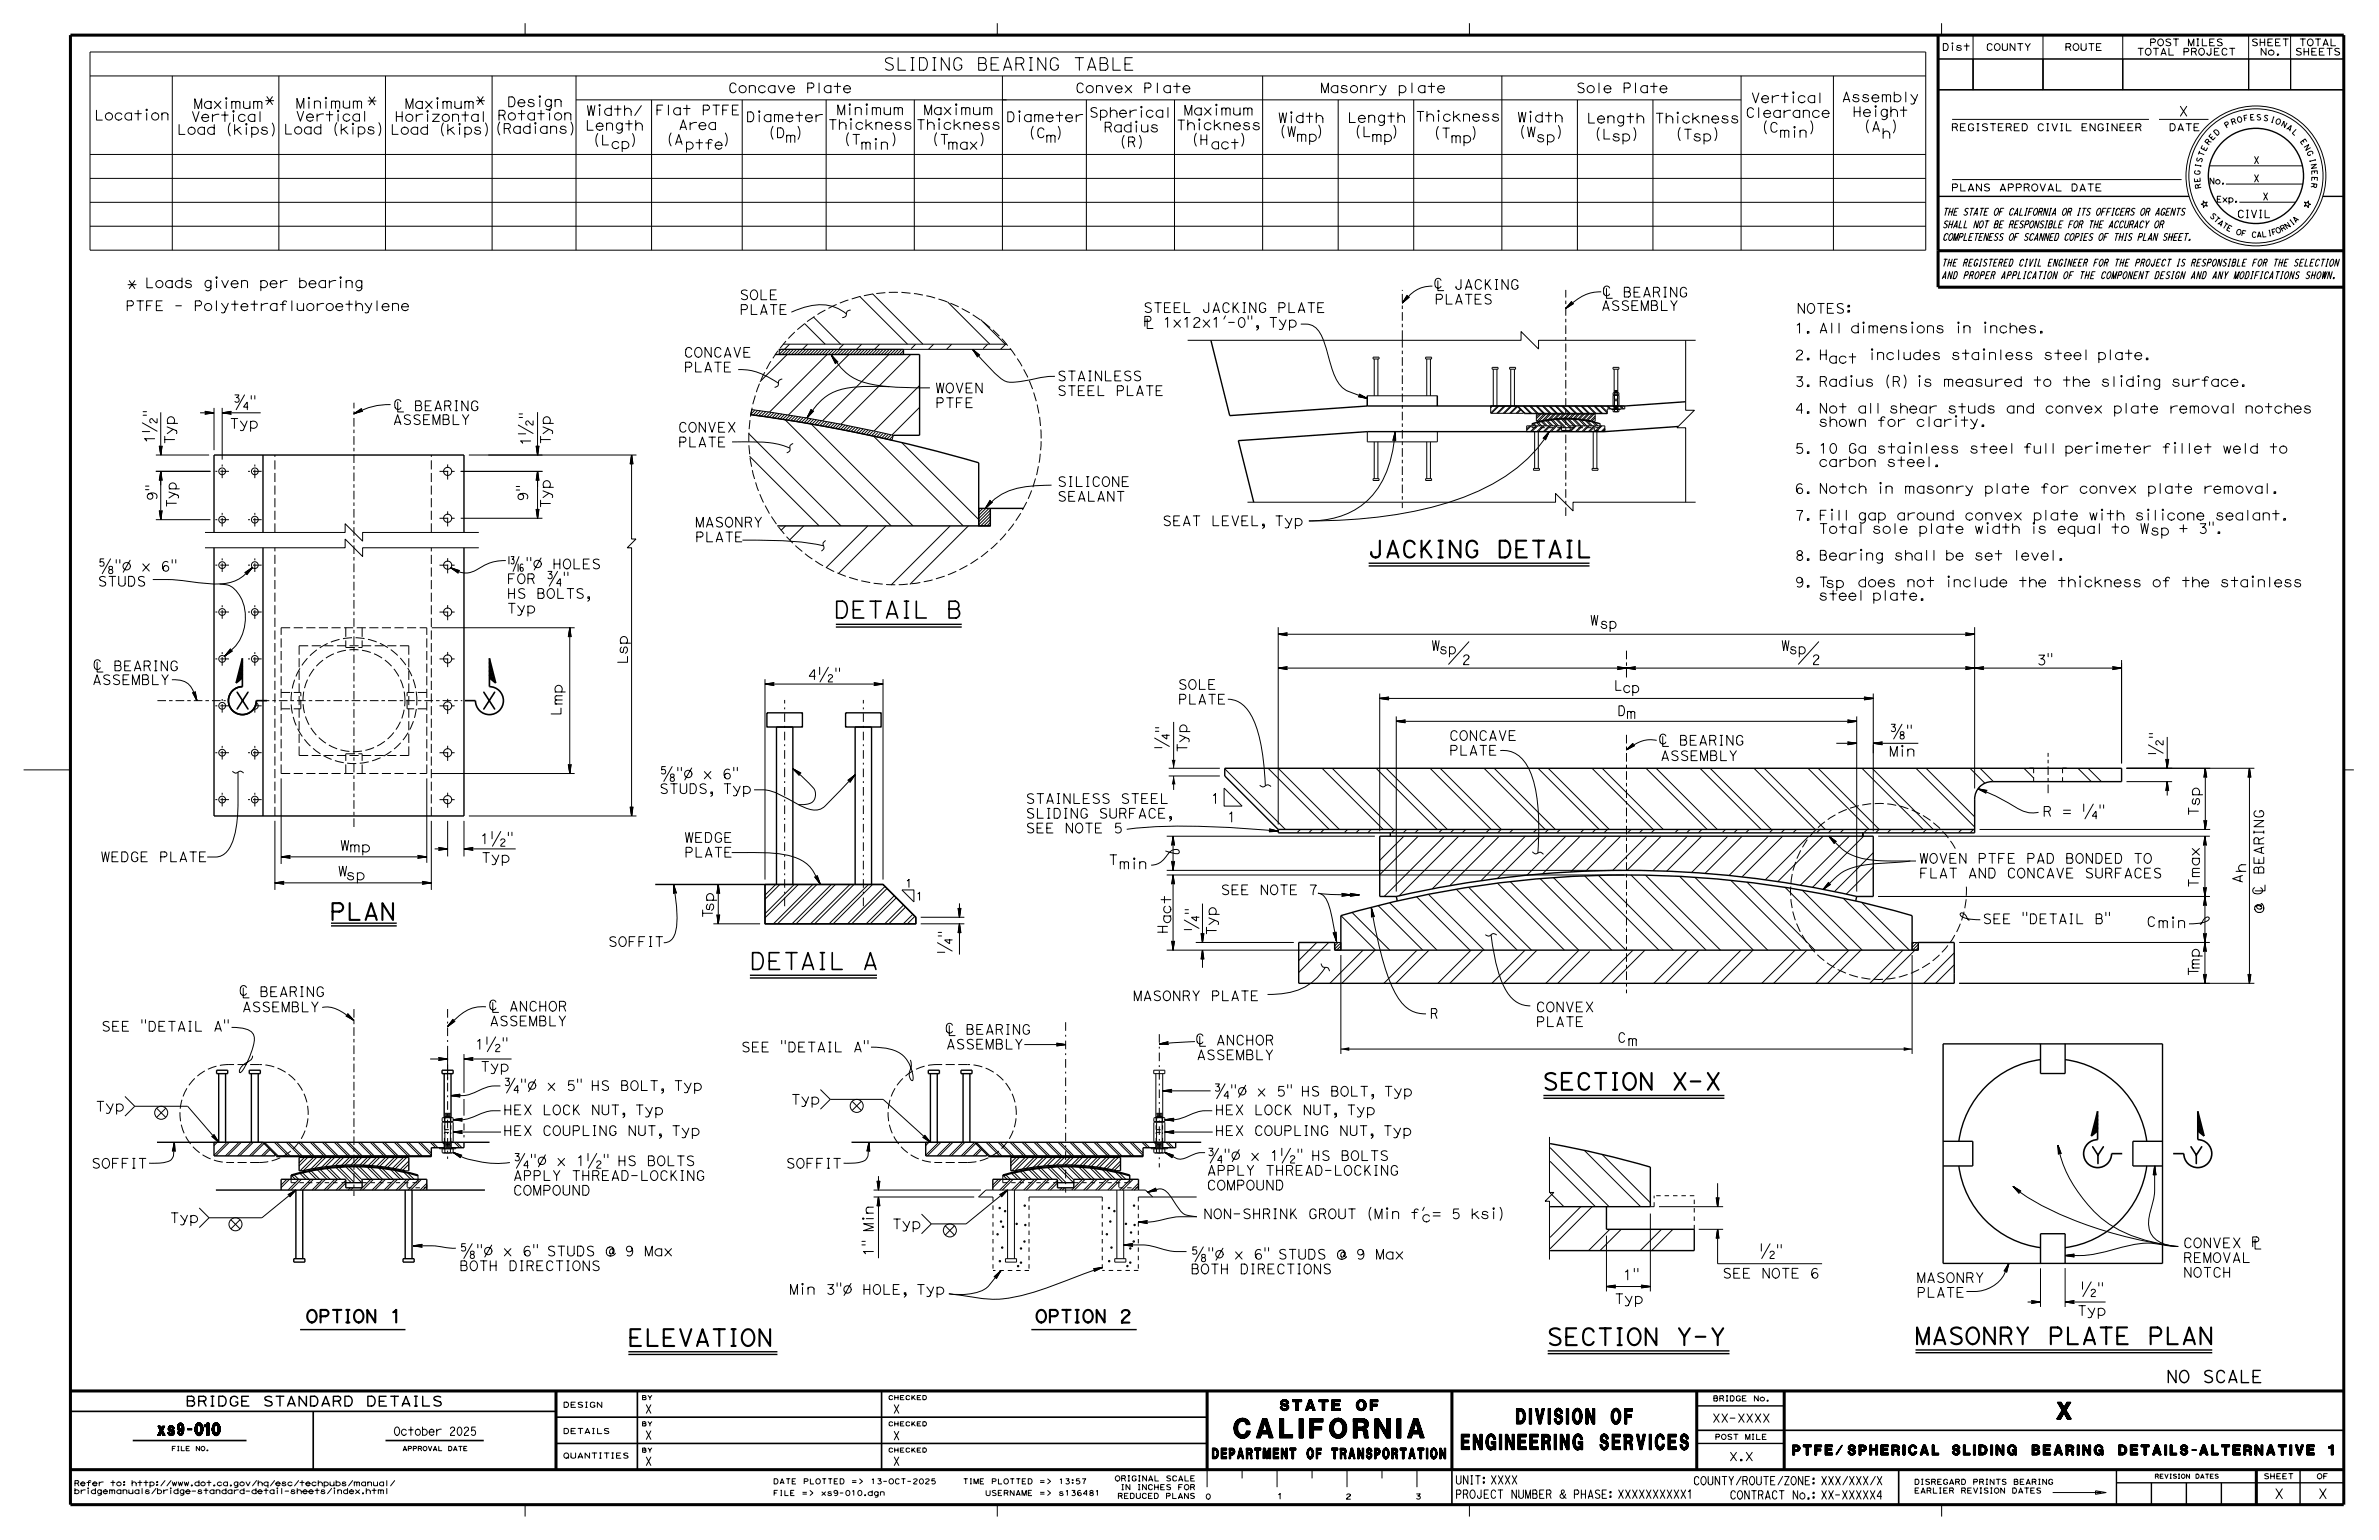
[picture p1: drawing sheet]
<svg xmlns="http://www.w3.org/2000/svg" width="432mm" height="279mm" viewBox="0 0 432 279" stroke-linecap="round" stroke-linejoin="round" font-family="sans-serif">
<defs><g id="words">
<text font-size="3.5" x="224" y="260.9">CALIFORNIA</text>
<text font-size="3.1" x="280.7" y="244">SECTION Y-Y</text>
<g font-size="3">
<text x="248.3" y="101.1">JACKING DETAIL</text>
<text x="151.3" y="112.1">DETAIL B</text>
<text x="42.4" y="128.6">X</text>
<text x="87.2" y="128.6">X</text>
<text x="59.8" y="166.9">PLAN</text>
<text x="136.1" y="175.9">DETAIL A</text>
<text x="279.9" y="197.7">SECTION X-X</text>
<text x="395.7" y="211.1">Y</text>
<text x="113.9" y="244.2">ELEVATION</text>
<text x="347.5" y="243.9">MASONRY PLATE PLAN</text>
<text x="373.3" y="257.5">X</text>
</g>
<g font-size="2.8">
<text x="265.2" y="263">ENGINEERING SERVICES</text>
<text x="275.2" y="258.3">DIVISION OF</text>
</g>
<g font-size="2.3">
<text x="160.3" y="12.7">SLIDING BEARING TABLE</text>
<text x="55.5" y="239.9">OPTION 1</text>
<text x="187.9" y="239.9">OPTION 2</text>
</g>
<g font-size="2.2">
<text x="393.1" y="250.8">NO SCALE</text>
<text x="28.6" y="260.4">xs9-010</text>
</g>
<g font-size="1.9">
<text x="232.3" y="255.9">STATE OF</text>
<text x="220" y="264.7">DEPARTMENT OF TRANSPORTATION</text>
</g>
<g font-size="1.8">
<text x="132.1" y="16.8">Concave Plate</text>
<text x="195.2" y="16.8">Convex Plate</text>
<text x="239.6" y="16.8">Masonry plate</text>
<text x="286.1" y="16.8">Sole Plate</text>
<text x="17.1" y="21.8">Location</text>
<text x="34.6" y="22">Vertical</text>
<text x="35.1" y="19.7">Maximum</text>
<text x="48.1" y="19.2">*</text>
<text x="53.6" y="19.6">Minimum *</text>
<text x="53.6" y="22">Vertical</text>
<text x="71.6" y="22">Horizontal</text>
<text x="73.4" y="19.7">Maximum</text>
<text x="86.3" y="19.2">*</text>
<text x="90.3" y="21.8">Rotation</text>
<text x="92" y="19.4">Design</text>
<text x="106.2" y="23.6">Length</text>
<text x="106.4" y="21">Width/</text>
<text x="118.9" y="20.9">Flat PTFE</text>
<text x="123.1" y="23.5">Area</text>
<text x="135.4" y="22.1">Diameter</text>
<text x="150.3" y="23.5">Thickness</text>
<text x="151.8" y="20.8">Minimum</text>
<text x="166.3" y="23.5">Thickness</text>
<text x="167.6" y="20.8">Maximum</text>
<text x="182.6" y="22.1">Diameter</text>
<text x="197.7" y="21.3">Spherical</text>
<text x="200.3" y="24">Radius</text>
<text x="213.5" y="23.6">Thickness</text>
<text x="214.8" y="20.9">Maximum</text>
<text x="232" y="22.3">Width</text>
<text x="244.6" y="22.2">Length</text>
<text x="256.9" y="22">Thickness</text>
<text x="275.4" y="22.2">Width</text>
<text x="288" y="22.3">Length</text>
<text x="300.3" y="22.3">Thickness</text>
<text x="316.8" y="21.3">Clearance</text>
<text x="317.8" y="18.6">Vertical</text>
<text x="319.8" y="24">(C</text>
<text x="334.2" y="18.5">Assembly</text>
<text x="336.2" y="21.2">Height</text>
<text x="338.3" y="23.8">(A )</text>
<text x="395.4" y="21.1">X</text>
<text x="32.1" y="24.4">Load (kips)</text>
<text x="51.5" y="24.3">Load (kips)</text>
<text x="70.8" y="24.4">Load (kips)</text>
<text x="89.9" y="24.2">(Radians)</text>
<text x="110.9" y="27">cp</text>
<text x="121" y="26.2">(A</text>
<text x="124.3" y="27.1">ptfe</text>
<text x="139.5" y="25">(D )</text>
<text x="142.4" y="25.8">m</text>
<text x="153.2" y="26.2">(T</text>
<text x="156.1" y="27.1">min</text>
<text x="169.2" y="26.2">(T</text>
<text x="171.9" y="27.1">max</text>
<text x="186.7" y="25">(C )</text>
<text x="189.7" y="25.8">m</text>
<text x="203.2" y="26.6">(R)</text>
<text x="216.3" y="26.2">(H</text>
<text x="219.7" y="27">act</text>
<text x="235.2" y="25.7">mp</text>
<text x="248.8" y="25.7">mp</text>
<text x="260.2" y="25">(T</text>
<text x="263.2" y="25.9">mp</text>
<text x="278.8" y="25.8">sp</text>
<text x="289.4" y="25.2">(L</text>
<text x="292.5" y="25.6">sp)</text>
<text x="304.1" y="25.2">(T</text>
<text x="307.2" y="25.6">sp)</text>
<text x="322.8" y="24.9">min</text>
<text x="341.5" y="25.1">h</text>
<text x="23.1" y="52.6">*</text>
<text x="26.3" y="52.2">Loads given per bearing</text>
<text x="22.8" y="56.4">PTFE - Polytetrafluoroethylene</text>
<text x="134.2" y="57">PLATE</text>
<text x="134.2" y="54.4">SOLE</text>
<text x="207.5" y="59.4">Â 1x12x1'-0&quot;, Typ</text>
<text x="207.5" y="56.7">STEEL JACKING PLATE</text>
<text x="260.4" y="55.2">PLATES</text>
<text x="326.1" y="56.8">NOTES:</text>
<text x="124.1" y="64.8">CONCAVE</text>
<text x="325.7" y="65.3">2. H</text>
<text x="325.7" y="60.4">1. All dimensions in inches.</text>
<text x="331.8" y="65.9">act</text>
<text x="338" y="65.3">includes stainless steel plate.</text>
<text x="124.1" y="67.5">PLATE</text>
<text x="169.7" y="71.3">WOVEN</text>
<text x="191.9" y="71.8">STEEL PLATE</text>
<text x="191.9" y="69.1">STAINLESS</text>
<text x="325.7" y="70.1">3. Radius (R) is measured to the sliding surface.</text>
<text x="41.6" y="77.7">Typ</text>
<text x="169.7" y="74">PTFE</text>
<text x="325.7" y="75">4. Not all shear studs and convex plate removal notches</text>
<text x="330.1" y="77.4">shown for clarity.</text>
<text x="28.1" y="80.5" transform="rotate(-90 28.1 80.5)">1½</text>
<text x="31.7" y="80.7" transform="rotate(-90 31.7 80.7)">Typ</text>
<text x="96.3" y="80.9" transform="rotate(-90 96.3 80.9)">1½</text>
<text x="99.9" y="80.7" transform="rotate(-90 99.9 80.7)">Typ</text>
<text x="123.1" y="81.1">PLATE</text>
<text x="123.1" y="78.4">CONVEX</text>
<text x="325.7" y="82.3">5. 10 Ga stainless steel full perimeter fillet weld to</text>
<text x="191.9" y="88.3">SILICONE</text>
<text x="325.7" y="89.5">6. Notch in masonry plate for convex plate removal.</text>
<text x="330.1" y="84.7">carbon steel.</text>
<text x="28.5" y="90.9" transform="rotate(-90 28.5 90.9)">9&quot;</text>
<text x="95.8" y="91" transform="rotate(-90 95.8 91)">9&quot;</text>
<text x="99.9" y="92.3" transform="rotate(-90 99.9 92.3)">Typ</text>
<text x="126.1" y="95.6">MASONRY</text>
<text x="191.9" y="90.9">SEALANT</text>
<text x="211" y="95.4">SEAT LEVEL, Typ</text>
<text x="325.7" y="94.4">7. Fill gap around convex plate with silicone sealant.</text>
<text x="126.1" y="98.3">PLATE</text>
<text x="325.7" y="101.7">8. Bearing shall be set level.</text>
<text x="330.1" y="96.8">Total sole plate width is equal to W</text>
<text x="390.3" y="97.1">sp</text>
<text x="395.3" y="96.8">+ 3&quot;.</text>
<text x="17.7" y="103.6">?&quot;Ø x 6&quot;</text>
<text x="17.7" y="106.4">STUDS</text>
<text x="92" y="103.2">?&quot;Ø HOLES</text>
<text x="92" y="105.9">FOR ¾&quot;</text>
<text x="325.7" y="106.5">9. T</text>
<text x="331.3" y="106.6">sp</text>
<text x="336.2" y="106.5">does not include the thickness of the stainless</text>
<text x="92" y="111.2">Typ</text>
<text x="92" y="108.6">HS BOLTS,</text>
<text x="288.6" y="113.4">W</text>
<text x="330.1" y="108.9">steel plate.</text>
<text x="259.8" y="118">W</text>
<text x="261.2" y="118.6">sp</text>
<text x="290.4" y="114">sp</text>
<text x="323.3" y="118">W</text>
<text x="324.7" y="118.6">sp</text>
<text x="113.9" y="120.5" transform="rotate(-90 113.9 120.5)">Lsp</text>
<text x="213.8" y="125.1">SOLE</text>
<text x="265.4" y="120.6">2</text>
<text x="292.9" y="125.3">Lcp</text>
<text x="328.8" y="120.6">2</text>
<text x="369.7" y="120.6">3&quot;</text>
<text x="101.8" y="129.9" transform="rotate(-90 101.8 129.9)">Lm p</text>
<text x="213.8" y="127.7">PLATE</text>
<text x="293.6" y="129.8">D</text>
<text x="295.1" y="130.4">m</text>
<text x="215.4" y="136.6" transform="rotate(-90 215.4 136.6)">Typ</text>
<text x="263" y="137">PLATE</text>
<text x="263" y="134.3">CONCAVE</text>
<text x="342.8" y="137.2">Min</text>
<text x="119.6" y="144">STUDS, Typ</text>
<text x="119.6" y="141.3">?&quot;Ø x 6&quot;</text>
<text x="186.2" y="148.4">SLIDING SURFACE,</text>
<text x="186.2" y="145.8">STAINLESS STEEL</text>
<text x="219.8" y="145.8">1</text>
<text x="222.8" y="149.1">1</text>
<text x="370.7" y="148.1">R = ¼&quot;</text>
<text x="399" y="148.1" transform="rotate(-90 399 148.1)">Tsp</text>
<text x="61.7" y="154.3">Wmp</text>
<text x="87.1" y="153.1">1½&quot;</text>
<text x="124.2" y="155.5">PLATE</text>
<text x="124.2" y="152.8">WEDGE</text>
<text x="186.2" y="151.1">SEE NOTE 5</text>
<text x="18.2" y="156.3">WEDGE PLATE</text>
<text x="61.3" y="158.9">W</text>
<text x="62.8" y="159.6">sp</text>
<text x="87.3" y="156.5">Typ</text>
<text x="201.2" y="156.9">T</text>
<text x="203" y="157.6">min</text>
<text x="348.3" y="159.3">FLAT AND CONCAVE SURFACES</text>
<text x="348.3" y="156.6">WOVEN PTFE PAD BONDED TO</text>
<text x="399" y="161.1" transform="rotate(-90 399 161.1)">Tm ax</text>
<text x="407" y="160.3" transform="rotate(-90 407 160.3)">A</text>
<text x="407.6" y="158.4" transform="rotate(-90 407.6 158.4)">h</text>
<text x="129.3" y="166.6" transform="rotate(-90 129.3 166.6)">Tsp</text>
<text x="212.5" y="167.6" transform="rotate(-90 212.5 167.6)">act</text>
<text x="221.5" y="162.3">SEE NOTE 7</text>
<text x="359.8" y="167.6">SEE &quot;DETAIL B&quot;</text>
<text x="110.4" y="171.7">SOFFIT</text>
<text x="211.9" y="169.5" transform="rotate(-90 211.9 169.5)">H</text>
<text x="220.8" y="169.7" transform="rotate(-90 220.8 169.7)">Typ</text>
<text x="389.6" y="168.1">Cmin</text>
<text x="399" y="177.2" transform="rotate(-90 399 177.2)">Tm p</text>
<text x="205.6" y="181.6">MASONRY PLATE</text>
<text x="259.5" y="184.8">R</text>
<text x="278.7" y="183.6">CONVEX</text>
<text x="18.4" y="187.1">SEE &quot;DETAIL A&quot;</text>
<text x="86.2" y="190.4">1½&quot;</text>
<text x="88.8" y="186.1">ASSEMBLY</text>
<text x="134.5" y="190.9">SEE &quot;DETAIL A&quot;</text>
<text x="171.7" y="190.3">ASSEMBLY</text>
<text x="278.7" y="186.3">PLATE</text>
<text x="293.6" y="189.1">C</text>
<text x="295.4" y="189.7">m</text>
<text x="87.2" y="194.4">Typ</text>
<text x="91.3" y="197.8">¾&quot;Ø x 5&quot; HS BOLT, Typ</text>
<text x="217.1" y="192.3">ASSEMBLY</text>
<text x="17.3" y="201.6">Typ</text>
<text x="91.3" y="202.3">HEX LOCK NUT, Typ</text>
<text x="143.5" y="200.3">Typ</text>
<text x="220.2" y="198.9">¾&quot;Ø x 5&quot; HS BOLT, Typ</text>
<text x="220.5" y="202.3">HEX LOCK NUT, Typ</text>
<text x="91.3" y="206">HEX COUPLING NUT, Typ</text>
<text x="220.5" y="206">HEX COUPLING NUT, Typ</text>
<text x="16.6" y="211.9">SOFFIT</text>
<text x="93.1" y="214.2">APPLY THREAD-LOCKING</text>
<text x="93.1" y="211.5">¾&quot;Ø x 1½&quot; HS BOLTS</text>
<text x="142.6" y="211.9">SOFFIT</text>
<text x="219" y="215.9">COMPOUND</text>
<text x="219" y="213.2">APPLY THREAD-LOCKING</text>
<text x="219" y="210.6">¾&quot;Ø x 1½&quot; HS BOLTS</text>
<text x="30.8" y="221.8">Typ</text>
<text x="93.1" y="216.8">COMPOUND</text>
<text x="218.4" y="221.1">NON-SHRINK GROUT (Min f' = 5 ksi)</text>
<text x="258" y="221.7">c</text>
<text x="83.3" y="227.9">?&quot;Ø x 6&quot; STUDS @ 9 Max</text>
<text x="158.5" y="227.9" transform="rotate(-90 158.5 227.9)">1&quot; Min</text>
<text x="161.9" y="222.9">Typ</text>
<text x="396.2" y="226.4">CONVEX Â</text>
<text x="83.3" y="230.5">BOTH DIRECTIONS</text>
<text x="216.1" y="231.1">BOTH DIRECTIONS</text>
<text x="216.1" y="228.4">?&quot;Ø x 6&quot; STUDS @ 9 Max</text>
<text x="293.9" y="232.2">1&quot;</text>
<text x="312.6" y="231.9">SEE NOTE 6</text>
<text x="347.8" y="232.7">MASONRY</text>
<text x="396.2" y="231.7">NOTCH</text>
<text x="396.2" y="229.1">REMOVAL</text>
<text x="143.2" y="234.8">Min 3&quot;Ø HOLE, Typ</text>
<text x="293" y="236.5">Typ</text>
<text x="347.8" y="235.4">PLATE</text>
<text x="377" y="238.7">Typ</text>
<text x="33.6" y="255.1">BRIDGE STANDARD DETAILS</text>
<text x="325.4" y="264">PTFE/SPHERICAL SLIDING BEARING DETAILS-ALTERNATIVE 1</text>
<text x="412.8" y="271.9">X</text>
<text x="420.7" y="271.9">X</text>
</g>
<text font-size="1.6" x="32" y="92.1" transform="rotate(-90 32 92.1)">Typ</text>
<g font-size="1.5">
<text x="117.1" y="256.4">X</text>
<text x="162.1" y="256.4">X</text>
<text x="71.4" y="260.4">October 2025</text>
<text x="117.1" y="261.1">X</text>
<text x="162.1" y="261.2">X</text>
<text x="310.7" y="258">XX-XXXX</text>
<text x="117.1" y="265.9">X</text>
<text x="162.1" y="265.9">X</text>
<text x="264.1" y="269.3">UNIT: XXXX</text>
<text x="307.3" y="269.4">COUNTY/ROUTE/ZONE: XXX/XXX/X</text>
<text x="313.8" y="265">X.X</text>
<text x="264.1" y="271.8">PROJECT NUMBER &amp; PHASE: XXXXXXXXXX1</text>
<text x="313.9" y="272">CONTRACT No.: XX-XXXXX4</text>
</g>
<g font-size="1.4">
<text x="406" y="39.5">CIVIL</text>
<text x="164.3" y="161">1</text>
<text x="166.3" y="163.3">1</text>
</g>
<g font-size="1.3">
<text x="354.1" y="23.7">REGISTERED CIVIL ENGINEER</text>
<text x="393.6" y="23.7">DATE</text>
<text x="409" y="29.7">X</text>
<text x="354.1" y="34.7">PLANS APPROVAL DATE</text>
<text x="409" y="33">X</text>
<text x="352.5" y="41.3">SHALL NOT BE RESPONSIBLE FOR THE ACCURACY OR</text>
<text x="352.5" y="39.1">THE STATE OF CALIFORNIA OR ITS OFFICERS OR AGENTS</text>
<text x="410.7" y="36.3">X</text>
<text x="352.5" y="43.6">COMPLETENESS OF SCANNED COPIES OF THIS PLAN SHEET.</text>
<text x="352.4" y="50.6">AND PROPER APPLICATION OF THE COMPONENT DESIGN AND ANY MODIFICATIONS SHOWN.</text>
<text x="352.4" y="48.3">THE REGISTERED CIVIL ENGINEER FOR THE PROJECT IS RESPONSIBLE FOR THE SELECTION</text>
</g>
<g font-size="1.2">
<text x="352.5" y="9.2">Dist</text>
<text x="360.4" y="9.2">COUNTY</text>
<text x="374.7" y="9.2">ROUTE</text>
<text x="387.8" y="10">TOTAL PROJECT</text>
<text x="390.1" y="8.3">POST MILES</text>
<text x="408.6" y="8.3">SHEET</text>
<text x="410.2" y="10">No.</text>
<text x="416.5" y="10">SHEETS</text>
<text x="417.3" y="8.3">TOTAL</text>
</g>
<g font-size="1.1">
<text x="400.9" y="33.4">No.</text>
<text x="402.3" y="36.7">Exp.</text>
</g>
<g font-size="1">
<text x="404.1" y="23.3" transform="rotate(-31 404.1 23.3)">P</text>
<text x="405.1" y="22.7" transform="rotate(-20 405.1 22.7)">R</text>
<text x="406.1" y="22.3" transform="rotate(-15 406.1 22.3)">O</text>
<text x="407.3" y="22" transform="rotate(-10 407.3 22)">F</text>
<text x="408.4" y="21.8" transform="rotate(-4 408.4 21.8)">E</text>
<text x="409.5" y="21.8" transform="rotate(1 409.5 21.8)">S</text>
<text x="410.7" y="21.8" transform="rotate(12 410.7 21.8)">S</text>
<text x="412" y="22.1" transform="rotate(17 412 22.1)">I</text>
<text x="412.9" y="22.3" transform="rotate(22 412.9 22.3)">O</text>
<text x="413.9" y="22.8" transform="rotate(28 413.9 22.8)">N</text>
<text x="414.9" y="23.3" transform="rotate(33 414.9 23.3)">A</text>
<text x="399.6" y="29.6" transform="rotate(-74 399.6 29.6)">S</text>
<text x="399.9" y="28.5" transform="rotate(-69 399.9 28.5)">T</text>
<text x="400.3" y="27.5" transform="rotate(-63 400.3 27.5)">E</text>
<text x="400.9" y="26.4" transform="rotate(-53 400.9 26.4)">R</text>
<text x="401.5" y="25.5" transform="rotate(-47 401.5 25.5)">E</text>
<text x="402.3" y="24.7" transform="rotate(-42 402.3 24.7)">D</text>
<text x="415.9" y="24" transform="rotate(44 415.9 24)">L</text>
<text x="417.4" y="25.6" transform="rotate(55 417.4 25.6)">E</text>
<text x="418.1" y="26.6" transform="rotate(60 418.1 26.6)">N</text>
<text x="418.6" y="27.6" transform="rotate(65 418.6 27.6)">G</text>
<text x="419.2" y="28.9" transform="rotate(76 419.2 28.9)">I</text>
<text x="419.4" y="29.8" transform="rotate(81 419.4 29.8)">N</text>
<text x="399.3" y="31.8" transform="rotate(-85 399.3 31.8)">G</text>
<text x="399.4" y="33.1" transform="rotate(-96 399.4 33.1)">E</text>
<text x="399.4" y="30.5" transform="rotate(-79 399.4 30.5)">I</text>
<text x="399.6" y="34.2" transform="rotate(-101 399.6 34.2)">R</text>
<text x="419.5" y="33.1" transform="rotate(98 419.5 33.1)">R</text>
<text x="419.6" y="30.9" transform="rotate(87 419.6 30.9)">E</text>
<text x="419.6" y="32" transform="rotate(92 419.6 32)">E</text>
<text x="401" y="39.2" transform="rotate(46 401 39.2)">S</text>
<text x="401.7" y="39.9" transform="rotate(41 401.7 39.9)">T</text>
<text x="402.4" y="40.6" transform="rotate(37 402.4 40.6)">A</text>
<text x="403.2" y="41.1" transform="rotate(32 403.2 41.1)">T</text>
<text x="404" y="41.7" transform="rotate(27 404 41.7)">E</text>
<text x="415" y="41.6" transform="rotate(-34 415 41.6)">N</text>
<text x="416" y="40.9" transform="rotate(-38 416 40.9)">I</text>
<text x="416.6" y="40.5" transform="rotate(-43 416.6 40.5)">A</text>
<text x="405.7" y="42.4" transform="rotate(18 405.7 42.4)">O</text>
<text x="406.7" y="42.7" transform="rotate(13 406.7 42.7)">F</text>
<text x="408.6" y="43" transform="rotate(4 408.6 43)">C</text>
<text x="409.6" y="43.1" transform="rotate(-1 409.6 43.1)">A</text>
<text x="410.5" y="43" transform="rotate(-6 410.5 43)">L</text>
<text x="411.7" y="42.9" transform="rotate(-10 411.7 42.9)">I</text>
<text x="412.4" y="42.7" transform="rotate(-15 412.4 42.7)">F</text>
<text x="413.3" y="42.4" transform="rotate(-24 413.3 42.4)">O</text>
<text x="414.2" y="42.1" transform="rotate(-29 414.2 42.1)">R</text>
<text x="102.2" y="255.3">DESIGN</text>
<text x="310.9" y="254.2">BRIDGE No.</text>
<text x="102.2" y="260.1">DETAILS</text>
<text x="311.2" y="261.2">POST MILE</text>
<text x="13.4" y="269.6">Refer to: http://www.dot.ca.gov/hq/esc/techpubs/manual/</text>
<text x="102.2" y="264.6">QUANTITIES</text>
<text x="140.3" y="269.2">DATE PLOTTED =&gt;</text>
<text x="158" y="269.2">13-OCT-2025</text>
<text x="174.7" y="269.2">TIME PLOTTED =&gt;</text>
<text x="192.1" y="269.2">13:57</text>
<text x="202.3" y="268.7">ORIGINAL SCALE</text>
<text x="347.4" y="269.3">DISREGARD PRINTS BEARING</text>
<text x="410.8" y="268.3">SHEET</text>
<text x="420.5" y="268.3">OF</text>
<text x="13.4" y="271">bridgemanuals/bridge-standard-detail-sheets/index.html</text>
<text x="140.3" y="271.3">FILE =&gt;</text>
<text x="149" y="271.3">xs9-010.dgn</text>
<text x="178.8" y="271.3">USERNAME =&gt;</text>
<text x="192.1" y="271.3">s136481</text>
<text x="202.8" y="271.9">REDUCED PLANS</text>
<text x="203.4" y="270.3">IN INCHES FOR</text>
<text x="218.8" y="272">0</text>
<text x="231.8" y="271.9">1</text>
<text x="244.2" y="272">2</text>
<text x="256.9" y="272">3</text>
<text x="347.4" y="270.9">EARLIER REVISION DATES</text>
</g>
<g font-size=".8">
<text x="116.4" y="253.9">BY</text>
<text x="161.2" y="253.9">CHECKED</text>
<text x="31.1" y="263.2">FILE NO.</text>
<text x="73" y="263.2">APPROVAL DATE</text>
<text x="116.4" y="258.7">BY</text>
<text x="116.4" y="263.5">BY</text>
<text x="161.2" y="258.7">CHECKED</text>
<text x="161.2" y="263.5">CHECKED</text>
<text x="391.1" y="268.2">REVISION DATES</text>
</g>
</g></defs>
<g fill="none" stroke="#000" stroke-width=".18">
<path d="M16.3 9.4h333.2v36h-333.2zM16.3 13.8h333.2M31.3 13.8v31.6M41.1 18.4v1.3M50.6 13.8v31.6M70 13.8v31.6M79.4 18.4v1.3M89.3 13.8v31.6M95.3 4.2v2.2M98 18.1v1.3M104.5 13.8v31.6M104.5 18.1h211.5"/>
<path d="M108.8 19.7v1.3M118.3 18.1v27.3M134.7 18.1v27.3M150 18.1v27.3M154.2 19.5v1.3M157.3 19.5v1.3M166 18.1v27.3M173.5 19.5v1.3M181 4.2v2.2M181.9 13.8v31.6M197.2 18.1v27.3M207.2 20v1.3"/>
<path d="M213.2 18.1v27.3M220.8 19.6v1.3M229.2 13.8v31.6M242.9 18.1v27.3M256.6 18.1v27.3M266.7 4.2v2.2M272.6 13.8v31.6M286.3 18.1v27.3M300 18.1v27.3M316 13.8v31.6M325.5 17.4v1.3M332.8 13.8v31.6"/>
<path d="M340.4 19.9v1.3M351.8 10.7h6.3v5.6h-6.3zM351.8 10.7h73.6M352.4 4.2v2.2M354.4 8.3v.9M358.1 10.7h12.7v5.6h-12.7zM358.1 6.4v9.9M370.8 6.4v9.9M370.8 10.7h14.5v5.6h-14.5zM385.3 10.7h22.8v5.6h-22.8zM385.3 6.4v9.9M408.1 6.4v9.9"/>
<path d="M408.1 10.7h7.7v5.6h-7.7zM415.8 6.4v9.9M415.8 10.7h9.6v5.6h-9.6zM16.3 28h333.2M16.3 32.4h333.2M16.3 36.7h333.2M26.6 20.5v1.3M41.8 22.3a2.23 2.23 0 0 0 0 2.4M42.4 20.8v1.2M44.7 23.1v1.3M49.4 22.3a2.23 2.23 0 0 1 0 2.4M61.1 22.3a2.23 2.23 0 0 0 0 2.3"/>
<path d="M61.4 20.7v1.3M64.1 23v1.3M68.8 22.3a2.23 2.23 0 0 1 0 2.3M77.6 20.7v1.3M80.5 22.3a2.23 2.23 0 0 0 0 2.4M83.4 23.1v1.3M88.1 22.3a2.23 2.23 0 0 1 0 2.4M90.7 22.1a2.23 2.23 0 0 0 0 2.4M97.2 22.9v1.3M99.8 20.5v1.3M103.6 22.1a2.23 2.23 0 0 1 0 2.4M108.5 24.2a2.23 2.23 0 0 0 0 2.4"/>
<path d="M109.4 24.5v1.8h1M114.8 24.2a2.23 2.23 0 0 1 0 2.4M121.8 24.1a2.23 2.23 0 0 0 0 2.4M131.7 24.1a2.23 2.23 0 0 1 0 2.4M137.8 20.8v1.3M140.3 22.9a2.23 2.23 0 0 0 0 2.4M144.9 22.9a2.23 2.23 0 0 1 0 2.4M154 24.1a2.23 2.23 0 0 0 0 2.3M154.5 22.2v1.3M159 25.8v1.3M162.1 24.1a2.23 2.23 0 0 1 0 2.4M170 24.1a2.23 2.23 0 0 0 0 2.3"/>
<path d="M170.5 22.2v1.3M178.1 24.1a2.23 2.23 0 0 1 0 2.4M185 20.8v1.3M187.5 22.9a2.23 2.23 0 0 0 0 2.4M192.1 22.9a2.23 2.23 0 0 1 0 2.4M204 24.6a2.23 2.23 0 0 0 0 2.3M206.2 22.7v1.3M206.8 24.6a2.23 2.23 0 0 1 0 2.3M217.1 24.2a2.23 2.23 0 0 0 0 2.3M217.7 22.3v1.3M223.5 25.9h1.2M224.1 25.2v1.8"/>
<path d="M225.4 24.2a2.23 2.23 0 0 1 0 2.3M233 22.7a2.23 2.23 0 0 0 0 2.3M233.8 23l.3 1.8 .3-1.8 .4 1.8 .3-1.8M234.4 21v1.3M239.4 22.7a2.23 2.23 0 0 1 0 2.3M246.7 22.7a2.23 2.23 0 0 0 0 2.4M247.6 23v1.8h1M253 22.7a2.23 2.23 0 0 1 0 2.4M261.1 22.9a2.23 2.23 0 0 0 0 2.4M261.1 20.7v1.3M267.4 22.9a2.23 2.23 0 0 1 0 2.4M276.5 22.8a2.23 2.23 0 0 0 0 2.3"/>
<path d="M277.3 23.1l.2 1.7 .4-1.7 .4 1.7 .3-1.7M277.8 20.9v1.3M282.9 22.8a2.23 2.23 0 0 1 0 2.3M290.2 23.1a2.23 2.23 0 0 0 0 2.4M296.6 23.2a2.23 2.23 0 0 1 0 2.3M304.5 21v1.3M305 23.1a2.23 2.23 0 0 0 0 2.4M311.3 23.2a2.23 2.23 0 0 1 0 2.3M320.6 21.9a2.23 2.23 0 0 0 0 2.4M325.7 23.6v1.3M328.7 21.9a2.23 2.23 0 0 1 0 2.4M339.1 21.8a2.23 2.23 0 0 0 0 2.3"/>
<path d="M343.7 21.8a2.23 2.23 0 0 1 0 2.3M354.3 32.6h41.7M354.3 21.7h35.7M391.9 21.7h9M399.9 36.4l.3 .4 .4-.1-.2 .3 .2 .4-.4-.1-.3 .4v-.5l-.4-.1 .4-.2zM401 30.1h16.9M404 33.4h14M406.5 36.7h10.2M418.3 36.7l.4 .1 .3-.3v.4l.4 .2-.4 .1v.5l-.3-.4-.4 .1 .2-.4zM16.3 41h333.2M39.3 50.9v1.3M61.8 50.9v1.3"/>
<path d="M143.6 56.6a9.9 9.9 0 0 1 8.6-.6l1.4 .9M146 58.7l3.8 3.7M147.6 57.5l5 4.9M154.4 56.3a.7 .7 0 0 0-.8 .8 .66 .66 0 0 1-.7 .5M156 53.8l8.7 8.6M158.4 53.3l9.1 9.1M172 54.8l7.7 7.6M178 58l4.5 4.4M236.1 58.8h.3a3.2 3.2 0 0 1 3.5 2.1l.8 2.2 .6 2.4a10.3 10.3 0 0 0 2.6 5l.9 .5 3.4 1.3M255.4 53.6l-.9 1.4M255.5 53.7v.1M255.5 53.7l-.1-.2-.9 1.5"/>
<path d="M255.5 53.7l-1 1.3M255.5 53.8l-1 1.2M255.5 53.8l.2 .1M255.6 53.9l-1.1 1.1M255.7 53.9l-1.2 1.1M255.7 53.9h.1l-1.3 1.1M260 51.9a6.5 6.5 0 0 0-5.5 3.1M261 50.9v1.8h1M261.6 50.9a.6 .6 0 0 0-.8-.4 .6 .6 0 0 0-.4 .8 .67 .67 0 0 0 .2 .8 .67 .67 0 0 0 .8 .1l.2-.3M265.2 50.7v1.4a.47 .47 0 0 1-.6 .4 .47 .47 0 0 1-.3-.6M266 52.5l.6-1.8 .6 1.8M266.1 52.1h.9"/>
<path d="M268.9 51.1a.6 .6 0 0 0-.8-.3 .6 .6 0 0 0-.3 .7 .67 .67 0 0 0 .1 .8 .67 .67 0 0 0 .8 .1l.2-.2M269.6 50.7v1.8M269.9 51.5l.8 1M270.5 50.7l-.9 1.1M271.4 50.7h.4M271.4 52.5h.4M271.6 50.7v1.8M273.7 50.7v1.8l-1.1-1.8v1.8M275.5 51.1a.6 .6 0 0 0-.8-.3 .6 .6 0 0 0-.3 .7 .66 .66 0 0 0 .1 .8 .66 .66 0 0 0 .9 0l.1-.5h-.3M285.3 54.7l-1.1 1.3M285.3 54.8v.2M285.3 54.8v-.1l-1.1 1.3"/>
<path d="M285.3 54.8l-1.1 1.2M285.3 54.9l-1.1 1.1M285.3 55l-1.1 1M285.3 55h.2M285.4 55l-1.2 1M285.5 55l-1.3 1M285.5 55l.1 .1-1.4 .9M285.6 55.1l-1.4 .9M290.6 52.9a7.8 7.8 0 0 0-5.6 2.3l-.8 .8M290.9 56.3l.6-1.7 .6 1.7M291 55.9h.9M291.6 52.3v1.8h1"/>
<path d="M292.2 52.3a.6 .6 0 0 0-.8-.4 .6 .6 0 0 0-.4 .8 .67 .67 0 0 0 .2 .8 .67 .67 0 0 0 .8 0l.2-.2M293.7 54.7a.58 .58 0 0 0-.6-.1 .58 .58 0 0 0-.4 .5l.5 .3a.48 .48 0 0 1 .6 .2 .48 .48 0 0 1-.1 .6l-.4 .1-.6-.2M294.8 52.1h.7a.44 .44 0 0 1 .4 .4 .44 .44 0 0 1-.3 .4 .5 .5 0 0 1 .3 .5 .5 .5 0 0 1-.3 .5h-.8zM294.8 52.9h.8M295.5 54.7a.58 .58 0 0 0-.6-.1 .58 .58 0 0 0-.4 .5l.5 .3a.48 .48 0 0 1 .5 .2 .48 .48 0 0 1-.1 .6l-.4 .1-.5-.2M296.2 55.5h.7M296.6 53h.7M297.2 54.6h-1v1.7h1.1M297.6 52.1h-1v1.8h1.1M297.9 56.3v-1.7l.6 1.7 .7-1.7v1.7M298.3 53.9l.6-1.8 .6 1.8M298.5 53.5h.9"/>
<path d="M299.7 54.6h.7a.44 .44 0 0 1 .4 .3 .44 .44 0 0 1-.2 .5 .5 .5 0 0 1 .3 .5 .5 .5 0 0 1-.4 .4h-.8zM299.7 55.4h.9M300.1 53h.7l.4 .9M300.8 53a.44 .44 0 0 0 .4-.4 .44 .44 0 0 0-.4-.5h-.7v1.8M301.6 54.6v1.7h1M302 52.1h.4M302 53.9h.4M302.2 52.1v1.8M303.3 54.6l.5 .8 .6-.8M303.8 55.4v.9M304.3 52.1v1.8l-1.1-1.8v1.8M306.1 52.5a.6 .6 0 0 0-.8-.3 .6 .6 0 0 0-.3 .7 .66 .66 0 0 0 .2 .8 .66 .66 0 0 0 .8 0l.1-.5h-.3"/>
<path d="M338.2 59.1v1.3M347.1 59.1v1.3M355.5 59.1v1.3M360.3 59.1v1.3M25.8 78.3h1.4M25.8 76.7l2.7 1.5M26 74.7h.6M26 75.3h.6M28.5 76v.7h-.2l-.6-.7a.37 .37 0 0 0-.5 .2 .37 .37 0 0 0 .2 .5M29.2 74.8v7.8M36.3 74.9h2.5M37.2 74.7l1.6 .2"/>
<path d="M37.3 74.8l1.5 .1M37.3 74.8l-.1-.2 1.6 .3M37.3 74.8v.2M38.8 74v7.7M38.8 74.9l-1.6 .3 .1-.2M38.8 74.9l-1.6 .2M38.8 74.9l-1.5 .1M40.3 74.9h7M40.3 74.9l1.7 .3-.1-.2M40.3 74.9l1.6 .2M40.3 74v9.4M40.3 74.9l1.6 .1"/>
<path d="M41.9 74.8l-1.6 .1M41.9 74.8l.1-.2-1.7 .3M41.9 74.8v.2M41.9 74.7l-1.6 .2M42.6 71.6h.7l-.2 .4-.2 .1a.43 .43 0 0 1 .5 .6 .43 .43 0 0 1-.8 .1M44.4 71.6l-1.5 2.7M45 73.9h-.8l.6-.9 .1 1.3M45.6 71.8v.6M46.3 71.8v.6M65.6 74.4l-1.4 .6M65.6 74.4l.1 .1M65.6 74.3l-1.4 .7"/>
<path d="M65.6 74.3v.1M65.6 74.3v-.2l-1.4 .9M65.6 74.2l-1.4 .8M65.7 74.5l-1.5 .5M65.7 74.5l.2 .1-1.7 .4M65.8 74.6l-1.6 .4M70.9 73.4a13.5 13.5 0 0 0-6.7 1.6M71.6 77l.6-1.8 .6 1.8M71.7 76.6h.9M72.2 73v1.7h1M72.8 72.9a.6 .6 0 0 0-.8-.3 .6 .6 0 0 0-.4 .7 .67 .67 0 0 0 .2 .8 .67 .67 0 0 0 .8 .1l.2-.2M74.4 75.4a.58 .58 0 0 0-.6-.2 .58 .58 0 0 0-.4 .6l.5 .3a.47 .47 0 0 1 .6 .3 .47 .47 0 0 1-.3 .6h-.4l-.4-.2"/>
<path d="M75.4 72.7h.7a.44 .44 0 0 1 .4 .4 .44 .44 0 0 1-.3 .5 .51 .51 0 0 1 .4 .5 .51 .51 0 0 1-.4 .4h-.8zM75.4 73.6h.8M76.2 75.4a.58 .58 0 0 0-.6-.2 .58 .58 0 0 0-.4 .6l.5 .3a.47 .47 0 0 1 .5 .3 .47 .47 0 0 1-.2 .6h-.4l-.4-.2M76.9 76.1h.7M77.2 73.6h.7M77.9 75.2h-1v1.8h1.1M78.2 72.7h-1v1.8h1.1M78.6 77v-1.8l.6 1.8 .6-1.8v1.8M79 74.5l.5-1.8 .6 1.8M79.1 74.1h.9M80.4 75.2h.7a.44 .44 0 0 1 .4 .4 .44 .44 0 0 1-.3 .5 .51 .51 0 0 1 .4 .5 .51 .51 0 0 1-.4 .4h-.8zM80.4 76.1h.8"/>
<path d="M80.7 73.6h.7l.4 .9M81.4 73.6a.45 .45 0 0 0 .4-.4 .45 .45 0 0 0-.4-.5h-.7v1.8M82.3 75.2v1.8h1M82.6 72.7h.4M82.6 74.5h.4M82.8 72.7v1.8M84 75.2l.5 .9 .6-.9M84.5 76.1v.9M84.9 72.7v1.8l-1.1-1.8v1.8M86.7 73.1a.6 .6 0 0 0-.8-.3 .6 .6 0 0 0-.3 .7 .66 .66 0 0 0 .2 .9 .66 .66 0 0 0 .8-.1l.1-.5h-.3M94.1 78.7h1.3M94.1 77.1l2.7 1.5"/>
<path d="M94.2 75.1h.6M94.2 75.7h.6M96.8 76.4v.7h-.3l-.6-.7a.37 .37 0 0 0-.5 .3 .37 .37 0 0 0 .3 .4M97.6 74.8v7.8M134 67.1a10.3 10.3 0 0 1 6.1 1.7l1.2 .7M135.9 78.6l16.7 16.8M136.4 74.3a284.7 284.7 0 0 1 25.7 4.7l-.2 .9a284.1 284.1 0 0 0-25.6-4.7zM136.6 74.3l-.2 .2M137 74.4l-.7 .8M137.5 74.5l-.8 .8M138 74.5l-.8 .9M138.5 74.6l-.8 .8"/>
<path d="M139 74.7l-.8 .8M139.5 74.7l-.8 .9M140 74.8l-.8 .8M140.5 74.9l-.8 .8M141 75l-.9 .8M141.3 63.4h42.2M141.4 63.4h22.6v.9h-22.6zM141.4 75l-.8 .9M141.8 63.4l-.4 .3M141.9 75.1l-.8 .8M142 68.8a.7 .7 0 0 0-.7 .9 .66 .66 0 0 1-.7 .6M142.1 62.4h40.7"/>
<path d="M142.3 63.4l-.9 .9M142.4 75.2l-.8 .8M142.5 76.1l19.3 19.3M142.9 64.3l-5 5M142.9 63.4l-.9 .9M142.9 75.3l-.8 .8M143.3 62.4l-.9 1M143.4 75.3l-.8 .9M143.5 63.4l-1 .9M143.9 75.4l-.8 .8M144 63.4l-.9 .9M144.4 75.5l-.9 .8"/>
<path d="M144.5 76.4v.1M144.6 63.4l-1 .9M144.8 75.6l-.8 .8M145.2 63.4l-1 .9M145.3 75.7l-.8 .8M145.7 63.4l-.9 .9M145.8 75.7l-.8 .8M146.3 63.4l-1 .9M146.3 75.8l-.8 .8M146.6 62.4l-.9 1M146.7 75.9l-.7 .8M146.8 63.4l-.9 .9"/>
<path d="M147.2 76.9l18.5 18.5M147.2 76l-.8 .8M147.3 74.3l-.8 1.5M147.3 74.4l-.8 1.4M147.3 74.4l-.1-.2-.7 1.6M147.3 74.4l.1 .1M147.3 74.5l-.8 1.3M147.4 74.5l-.9 1.3M147.4 74.5h.1M147.4 63.4l-1 .9M147.5 74.5l-1 1.3M147.5 74.5l.2 .1-1.2 1.2"/>
<path d="M147.6 74.6l-1.1 1.2M147.7 76.1l-.8 .8M148 63.4l-1 .9M148.2 76.1l-.8 .8M148.5 63.4l-.9 .9M148.7 76.2l-.8 .8M149.1 63.4l-1 .9M149.1 76.3l-.8 .8M149.6 76.4l-.8 .8M149.6 63.4l-.9 .9M150.1 76.5l-.8 .8M150.1 64.3l-10.4 10.5"/>
<path d="M150.2 63.4l-.9 .9M150.6 76.6l-.8 .8M150.8 63.4l-1 .9M150.9 64.4l.7 1.6 .1-.1M150.9 64.4l1.1 1.3M150.9 64.4l.9 1.3M150.9 64.4l1 1.3M150.9 64.4l.8 1.6M150.9 64.4a10.5 10.5 0 0 0 7.8 5.4 55.1 55.1 0 0 0 10.1 .6M150.9 64.4l1.2 1.3h-.3M150.9 64.4l.8 1.5M150.9 64.4l.8 1.4"/>
<path d="M151 76.7l-.8 .8M151.3 63.4l-.9 .9M151.5 76.8l-.8 .7M151.8 65.7l-.1 .2M151.9 63.4l-1 .9M152 76.8l-.8 .8M152.4 63.4l-.9 .9M152.5 76.9l-.8 .8M152.9 77l-.8 .8M153 63.4l-.9 .9M153.1 62.4l-.8 .9M153.4 77.1l-.8 .8"/>
<path d="M153.6 63.4l-1 .9M153.8 77.2l-.7 .8M154.1 64.3l-11 11M154.1 63.4l-.9 .9M154.3 77.3l-.8 .8M154.7 63.4l-1 .9M154.8 77.4l-.8 .8M155.3 63.4l-1 .9M155.3 77.5l-.8 .8M155.7 77.6l-.8 .8M155.8 63.4l-.9 .9M156.2 77.7l-.8 .8"/>
<path d="M156.4 63.4l-1 .9M156.4 62.4l-.9 1M156.7 77.8l-.8 .8M156.9 63.4l-.9 .9M157.1 77.9l-.8 .8M157.5 63.4l-1 .9M157.6 78l-.8 .8M157.7 78.9v.1M158 78.1l-.7 .8M158.1 63.4l-1 .9M158.5 78.2l-.8 .7M158.6 79.1l16.2 16.3"/>
<path d="M158.6 63.4l-.9 .9M158.9 78.4l-.7 .7M159.2 63.4l-1 .9M159.3 78.5l-.6 .6M159.4 78.4h.1M159.7 62.4l-1 1M159.7 63.4l-.9 .9M159.8 78.6l-.7 .6M159.9 78.5h.1M160.3 78.6l-.7 .7M160.3 63.4l-.9 .9M160.4 78.6h-.1"/>
<path d="M160.8 78.7l-.8 .8M160.9 63.4l-1 .9M161.2 78.8l-.7 .8M161.3 64.3l-12 12M161.4 63.4l-.9 .9M161.4 70.2a26.9 26.9 0 0 0-9.3 .6 9.7 9.7 0 0 0-4.9 4l-.7 1M161.7 78.9l-.8 .8M161.9 79.8v.1M162 63.4l-1 .9M162.1 79l-.7 .8M162.5 63.4l-.9 .9M163.1 63.4l-.9 .9"/>
<path d="M163.7 63.4l-1 .9M164 63.6l-.7 .7M164 64.2l-.2 .1M165.3 64.3l-12.7 12.7M166.2 62.4l-.8 .9M166.9 69.9l-8.2 8.3M166.9 73.9l-5 5M169.5 62.4l-1 1M172.7 62.4l-.9 1M176.5 63.4l1.1 1.1M176.5 63.4l.9 1.4 .1-.1M176.5 63.4l4.2 4.5a3.8 3.8 0 0 0 4 1.4l2.1-.4a18.3 18.3 0 0 1 4.7-.6"/>
<path d="M176.5 63.4l1.4 1-.2 .1M176.5 63.4l1 1.3M176.5 63.4l1 1.2M176.5 63.4l1.3 1.1M176.5 63.4l1 1.1M176.5 63.4l1.2 1.1M177.5 64.5v.2M177.7 64.5h-.2M179.3 62.4l-.8 .9M182.5 62.4l-.9 1M215.6 61.7h60.5v-1.5l3.2 3.1v-1.6h28.5M246.6 71.9l1.6 .4"/>
<path d="M246.6 71.9l-.1 .1 1.7 .3M246.7 71.8l1.5 .5M246.7 71.6l1.5 .7M246.7 71.6v-.1l1.5 .8M246.7 71.6l.1 .2M246.8 71.7l1.4 .6M246.8 71.8l1.4 .5M246.8 71.8l-.2 .1M248.2 78.3v1.9h12.7v-1.9M248.2 73.7v-1.9h12.7v1.9M249.2 64.8h1.1v.3h-1.1zM249.4 65.1v6.7"/>
<path d="M250.1 65.1v6.7M253.1 79.8l-.2 .1M253.2 78.3a19.2 19.2 0 0 1-4.5 12.1 14.8 14.8 0 0 1-11.1 4.1 79.7 79.7 0 0 0 28.7-4.5 29.1 29.1 0 0 0 14.9-11.7M253.2 78.3l-.1 1.5M253.2 78.3l-.3 1.6M253.2 78.3l.1 1.7-.2-.2M253.2 78.3l-.2 1.5M253.2 78.3l.1 1.6M253.2 78.3l-.4 1.6h.1M253.2 78.3v1.6M258.8 64.8h1v.3h-1zM259 65.1v6.7"/>
<path d="M259.6 65.1v6.7M270.7 73.7l-.1 .1M270.8 66.7h1.1v.3h-1.1zM270.9 73.7l-.3 .3M271 67v6.7M271.7 67v6.7M271.8 73.7l-1.2 1.2M272.1 73.7l-1.4 1.3M273 73.7l-1.3 1.3M273.2 73.7l-1.3 1.3M274 66.7h1.1v.3h-1.1zM274.2 73.7l-1.4 1.3"/>
<path d="M274.2 67v6.7M274.4 73.7l-1.3 1.3M274.9 67v6.7M275.4 73.8l-1.2 1.2M275.5 73.7v.1M275.5 73.7l1.3 1.3M275.9 74.2l-.7 .8M276 74.4l-.6 .6M276.4 73.7l1.4 1.3M276.7 73.7l1.3 1.3M277.1 77.3h6.3v.8h1.6v-.8h6.3v1h-14.2zM277.6 73.7l1.3 1.3"/>
<path d="M277.7 77.3l-.6 .5M277.8 73.7l1.3 1.3M277.9 77.3l-.8 .8M278.1 76.9a22.1 22.1 0 0 1 12.3 0M278.1 76.9l.4 .4M278.2 76.8l-.1 .1M278.4 76.8l-.1 .1M278.4 76.8l.4 .5M278.5 78.3v6.7M278.8 73.7l1.3 1.3M278.8 77.3l-1 1M278.9 76.7l.6 .6"/>
<path d="M279 73.7l1.3 1.3M279.1 77.3l-1.1 1M279.2 76.6l-.1 .1M279.2 76.4h-.3v-1.3h10.6v1.3h-.3M279.2 76.4a22.2 22.2 0 0 1 10 0M279.2 76.4l.1 .1M279.3 76.5l-.1 .1 .6 .7M279.4 75.1l-.5 .6M279.4 76.5l-.1 .1M279.7 75.1l-.8 .9M279.7 75l-.1 .1M279.8 76.5l.7 .8"/>
<path d="M279.9 73.7l1.4 1.3M280 77.3l-1.1 1M280 76.4l.8 .9M280.2 73.7l1.3 1.3-.1 .1M280.2 79.6h.2M280.2 75h-.1M280.3 75.1l-1.3 1.3M280.3 77.3l-1.1 1v6.7M280.4 79.6v.1M280.5 75l-.1 .1M280.5 76.3l-.1 .1M280.6 75.1l-1.3 1.3"/>
<path d="M280.6 76.3l-.1 .1M280.6 76.3l1 1M280.7 76.3h-.1M280.7 75l-.1 .1M280.9 76.3l1 1M281.1 73.7l1.3 1.3M281.1 75.1l-1.1 1.2M281.2 77.3l-1.1 1M281.2 78.3l-.7 1.6-.1-.2M281.2 78.3l-1 1.3M281.2 78.3l-.9 1.3M281.2 78.3l-.7 1.5"/>
<path d="M281.2 78.3l-1.1 1.2M281.2 78.3l-.8 1.3M281.2 78.3l-.8 1.4M281.2 78.3l-1.2 1.2 .2 .1M281.2 75h.1M281.3 73.7l1.4 1.3M281.4 77.3l-1 1M281.4 75.1l-1 1.1M281.5 76.1l-.1 .1M281.5 76.2l1.1 1.1M281.6 76.1l-.1 .1M281.7 75v.1"/>
<path d="M281.8 76.1l-.1 .1M281.8 76.2l1.1 1.1M282 75.1l-1 1M282.2 75h.1M282.3 73.7l1.3 1.3M282.3 75.1l-.9 .9M282.3 77.3l-1 1M282.5 76.1l1.4 1.5M282.5 73.7l1.3 1.3M282.5 75l-.1 .1M282.6 77.3l-1.1 1M282.7 76l-.1 .1"/>
<path d="M282.7 76.1l1.5 1.5M282.8 76l-.1 .1M282.8 75l-.1 .1M282.9 76l-.1 .1M282.9 75.1l-.9 .9M283.2 75.1l-.8 .8M283.3 75h-.1M283.4 77.6h1.6M283.4 77.6l-.7 .7M283.4 77.4l-1 .9M283.4 76.1l1.6 1.5M283.4 73.7l1.4 1.3-.1 .1"/>
<path d="M283.5 75l-.1 .1M283.7 73.7l1.3 1.3M283.7 76h.1M283.8 75.1l-.8 .8M283.8 75l-.1 .1M283.8 76h-.1l1.3 1.3M283.8 78.1l-.2 .2M283.9 76h.1M284.1 75.1l-.8 .8M284.1 78.1l-.2 .2M284.3 75h-.1M284.4 76l1.2 1.3"/>
<path d="M284.5 75v.1M284.6 73.7l1.3 1.3M284.6 75.1l-.7 .8M284.7 76l1.3 1.3M284.8 76h-.1M284.8 73.7l1.4 1.3M284.8 76h.1M284.9 75.1l-.7 .8M285 76h-.1M285.3 75h-.1M285.5 76.1l1.2 1.2M285.5 75.1l-.7 .8"/>
<path d="M285.6 75l-.1 .1M285.7 76v.1M285.8 73.7l1.3 1.3M285.8 76.1l1.2 1.2M285.8 75.1l-.7 .8M285.8 76v.1M285.8 75v.1M285.8 77.3l-1 1M285.9 76v.1M286 73.7l1.3 1.3M286.1 77.3l-1.1 1M286.3 75h.1"/>
<path d="M286.4 75.1l-.8 .8M286.6 75l-.1 .1M286.7 76.1l-.1 .1 1.1 1.1M286.7 75.1l-.8 .8M286.8 76.1l-.1 .1M286.8 75v.1M286.9 76.1l-.1 .1M286.9 76.2l1.1 1.1M286.9 73.7l1.4 1.3M287 77.3l-1 1M287.2 73.7l1.3 1.3M287.3 75.1l-.9 .9"/>
<path d="M287.3 77.3l-1.1 1M287.4 75h-.1M287.6 75.1l-.9 .9M287.6 76.2l-.1 .1M287.6 75l-.1 .1M287.7 76.2l-.1 .1M287.8 76.2l-.1 .1M287.8 76.3l.9 1M287.9 75l-.1 .1M288.1 73.7l1.3 1.3M288.1 75.1l-.9 1M288.1 76.4l.9 .9"/>
<path d="M288.2 77.3l-1.1 1M288.3 73.7l1.4 1.3M288.4 75h-.1M288.4 77.3l-1 1M288.4 75.1l-.9 1M288.5 76.4h-.1M288.6 76.4l-.1 .1M288.6 75v.1M288.7 76.4l-.1 .1M288.9 75l-.1 .1M289 75.1l-1 1.1M289 76.6l.7 .7"/>
<path d="M289.2 76.4l-.1 .1M289.2 78.3v6.7M289.3 73.7l1.3 1.3M289.3 77.3l-1 1M289.3 76.6h.1M289.4 75l-1.2 1.2M289.4 76.6h.1M289.5 73.7l1.3 1.3M289.5 76.6l.5 .7M289.5 75.5l-.8 .8M289.5 75.8l-.6 .6M289.6 77.3l-1.1 1"/>
<path d="M289.7 75l-.1 .1M289.8 78.3v6.7M289.9 75l-.1 .1M290.4 75h.1M290.4 76.8a22.2 22.2 0 0 0-12.3 0v.5M290.4 76.8v.5M290.5 73.7l1.2 1.2M290.5 77.3l-1 1M290.7 73.7l1 1M290.7 75l-.1 .1M290.8 77.3l-1.1 1M290.9 75v.1"/>
<path d="M291.3 77.9l-.4 .4M291.3 77.6l-.7 .7M291.4 75h.1M291.6 73.7l.6 .5M291.7 75l-.1 .1M291.7 75h-15l-1.4-1.3-1.3 1.3M291.8 73.7l.6 .5M292.5 74.2v.1h1.6v-.1M292.8 66.7h1v.3h-1zM292.8 74.3v.3h.2M292.8 73.7l.2 .1M292.9 74.7h.8"/>
<path d="M292.9 71.3h.8M292.9 71.7h.8M293 67v4.3M293 73.7v.6M293 74h.6M293 74.1h.6M293 70.8h.6M293 71.2h.6M293 71h.6M293 74.2h-1.3v.9h-15M293 73.8h.6M293 74.6h.6"/>
<path d="M293 73.6h.6M293 71.6h.6M293 71.3h.6M293 71.7h.6M293 71.3v.3M293 71.7v1.9M293 74.3v.3M293 71.7h-.2v1.9h.2M293 71.3h-.2v.3h.2M293.1 73.9h.4M293.1 73.7h.4M293.1 74h.4"/>
<path d="M293.1 74.2h.4M293.1 71.1h.4M293.1 70.9h.4M293.6 74.3v.3M293.6 71.7h.2v1.9h-.2M293.6 71.3h.2v.3h-.2M293.6 71.3v.3M293.6 71.7v1.9M293.6 74.2h1.3v-.5h-24.3v1.3h5.9v-.2M293.6 73.7v.6M293.6 67v4.3M293.7 73.7v.6"/>
<path d="M293.8 74.3v.3h-.2M294 73.7l.5 .5M294.2 73.7l.5 .5M306 61.7v12.7h1.5l-3.1 3.2h1.6v13.5M335.6 64.7h1.2M336 68.8v1.3M336.2 64.1v1.8M339.8 64v1.3M342.8 68a2.23 2.23 0 0 0 0 2.4M345.6 68a2.23 2.23 0 0 1 0 2.4M348.4 68.8v1.3M355 76.1v1.3"/>
<path d="M360.1 64v1.3M385.1 68.8v1.3M388.1 68.8v1.3M26.4 88.2h.6M26.4 88.8h.6M28.3 82.6h9.7M28.3 85.5h9.9M28.3 94.3h9.9M29 80.9l.2 1.7M29 92.7l.2 1.6M29 81h.3M29 92.7h.3"/>
<path d="M29 81l-.1-.1 .3 1.7M29 81l.2 1.6M29 92.7l-.1-.1 .3 1.7M29.1 81l.1 1.6M29.1 92.8l.1 1.5M29.2 85.5v8.8M29.2 85.5l.3 1.7-.2-.1M29.2 85.5l-.2 1.6h.3M29.2 85.5l-.1 1.6M29.2 85.5l.2 1.6M29.2 85.5l.1 1.6M29.2 85.5l-.2 1.6"/>
<path d="M29.2 85.5v1.6M29.2 85.5l-.3 1.7M29.2 81v1.6M29.2 92.8v1.5M29.3 81l-.1 1.6M29.3 92.7l-.1 1.6M29.3 81l.1-.1-.2 1.7M29.3 92.7l.1-.1-.2 1.7M29.4 80.9l-.2 1.7M29.4 92.7l-.2 1.6M30.2 90.8v1M30.2 91.3h1.8"/>
<path d="M37.2 99.4h25.4v-1.6l3.2 3.2v-1.6h21.1M37.2 96.6h25.4v-1.6l3.2 3.2v-1.6h21.1M83.6 85.5h14.9M83.6 94h14.9M85.1 82.6h30.4M93.7 88.3h.6M93.7 88.9h.6M97.4 80.9l.2 1.7M97.4 92.4l.2 1.6M97.4 81l-.1-.1 .3 1.7M97.4 81l.2 1.6M97.4 87.1h.3"/>
<path d="M97.4 92.4h-.1l.3 1.6M97.4 81h.3M97.4 92.4h.3M97.5 81l.1 1.6M97.5 92.5l.1 1.5M97.6 85.5l-.2 1.6M97.6 85.5v8.5M97.6 85.5l.2 1.7-.1-.1M97.6 85.5l-.1 1.6M97.6 85.5l.2 1.6M97.6 85.5v1.6M97.6 85.5l.1 1.6"/>
<path d="M97.6 85.5l-.3 1.7 .1-.1M97.6 81v1.6M97.6 92.5v1.5M97.7 81l-.1 1.6M97.7 92.4l-.1 1.6M97.7 81l.1-.1-.2 1.7M97.7 92.4h.1l-.2 1.6M97.8 80.9l-.2 1.7M97.8 92.4l-.2 1.6M114.6 82.6l-.2 1.6 .1-.1M114.6 82.6l.2 1.5M114.6 82.6l-.2 1.6"/>
<path d="M114.6 84l-.1 .1M114.6 82.6v15.2h.8l-1.6 1.6h.8v48.6M114.6 82.6v1.4M114.6 82.6l.3 1.6-.1-.1M114.6 82.6l-.1 1.5M114.6 84l.2 .1M114.6 82.6v1.5M114.6 82.6l.2 1.6M114.6 82.6l.1 1.5M132.9 80.2h2.3a18.3 18.3 0 0 1 8.2 1.1M134.7 98a70.5 70.5 0 0 1 13.9 .8l.9 .2M136 82.8l12.7 12.6"/>
<path d="M142.6 95.4l-.9 .8M144 80.5a.84 .84 0 0 0-.6 1.2l-.6 .5M145.9 95.4l-2.6 2.6M149.9 98.1a.7 .7 0 0 0-.4 1 .66 .66 0 0 1-.4 .9M157.5 95.4l-7.6 7.6M160.8 95.4l-8.6 8.7M163.7 80.3l13.9 14M172.5 95.4l-10.8 10.7M175.8 95.4l-10.7 10.6M177.8 92.2l-.2 .2M178.4 92.2l-.8 .8M178.9 92.2l-1.3 1.3"/>
<path d="M179.5 92.2l-1.9 1.9M179.7 90.8l-.9 1.5M179.8 93.7l-1.8 1.7M179.8 92.2v3.2M179.8 92.5l-2.2 2.2M179.8 93.1l-2.2 2.1M179.8 95.4h-.1M179.8 94.2l-1.2 1.2M179.8 94.8l-.7 .6M179.8 90.9l-1 1.4M179.8 91l-1 1.3M179.8 91l.2 .1"/>
<path d="M179.8 91l-.1-.3-.9 1.6M179.9 91.1l-1.1 1.2M180 91.1h.2l-1.4 1.2M180 91.1l-1.2 1.2M180.1 91.1l-1.3 1.2M190.9 88a19 19 0 0 0-8.9 1.6 10.5 10.5 0 0 0-3.2 2.7M226.4 91.1h55.9v-1.6l3.2 3.2v-1.6h22.3M249.2 86.8h1.1v.4h-1.1zM249.4 80.2v6.6M250.1 80.2v6.6M258.8 86.8h1v.4h-1zM259 80.2v6.6"/>
<path d="M259.6 80.2v6.6M278.3 85h1.1v.3h-1.1zM289 85h1.1v.3h-1.1zM332.5 93.1v1.3M341.3 88.2v1.3M346.6 80.9v1.3M360.8 95.5v1.3M369.2 95.5v1.3M380.6 80.9v1.3M381.5 93.1v1.3M389.9 93.1v1.3M392.6 93.1v1.3"/>
<path d="M394.8 80.9v1.3M18.8 101.4h-.6l-.1 .6 .3-.1a.43 .43 0 0 1 .5 .6 .43 .43 0 0 1-.8 .1M20 103.3a.38 .38 0 0 0-.2 .6 .38 .38 0 0 0 .6 0 .38 .38 0 0 0-.2-.6l-.4-.1 .1-.4h.5v.4l-.2 .1M20.1 101.4l-1.5 2.7M20.9 119.9h.6a.44 .44 0 0 1 .4 .4 .44 .44 0 0 1-.2 .4 .51 .51 0 0 1 .3 .5 .51 .51 0 0 1-.4 .5h-.7zM21.1 101.5v.7M21.7 101.5v.7M23.6 101.6l-1.2 2.2M23.7 119.9h-1.1v1.8h1.1M28.1 119.9h.4M28.3 119.9v1.8M30.4 119.9v1.8l-1.1-1.8v1.8"/>
<path d="M31.3 101.5v.7M31.9 101.5v.7M39.9 106a3.7 3.7 0 0 1 3.7 2.3 8.2 8.2 0 0 1-2.5 10.4l-.3 .3M41.9 117.8l-1.1 1.2M41.9 117.9l-.1-.2-1 1.3M41.9 117.9l-1.1 1.1M41.9 117.9v.1M41.9 118l.2 .1M41.9 118l-1.1 1M42 118l-1.2 1M42.1 118.1h.1l-1.4 .9M42.1 118.1l-1.3 .9"/>
<path d="M44.6 103.9l.1 .1M44.7 104l.1 .1M45.8 103l-1.1 1.1M45.8 103l-1.3 .9M45.8 103l-1 1.1M45.8 103l-.3 .2a8.1 8.1 0 0 1-6.4 2.8l-1.2-.1a56.8 56.8 0 0 0-9.1-.8h-1.1M45.8 103l-1 1.3v-.2M45.8 103l-1.2 .9M45.8 103l-1.2 1M45.8 103l-1 1.2M45.8 103l-1.4 .9h.2M45.8 103l-1.1 1"/>
<path d="M78.4 113.9h25.9M81.8 103l1.4 .7M81.8 103l1.4 .6M81.8 103l1.5 .6M81.8 103l1.4 1v-.3M81.8 103l1.6 .5-.1 .1M81.8 103l1.4 .8M81.8 103l1.6 .6M81.8 103l1.4 .9M83.3 103.6l-.1 .1M91.8 101.7a8.7 8.7 0 0 0-5.3 1.7 4 4 0 0 1-4.7-.4M92.4 101v1.3"/>
<path d="M92.8 101h.5l-.3 .5a.41 .41 0 0 1 .3 .4 .41 .41 0 0 1-.4 .4l-.1-.1M94 102.3v1.4M94.2 101l-1.1 2.7M94.9 102.4l-.1-.1a.81 .81 0 0 0-.1 1.4 .34 .34 0 0 0 .3-.4 .34 .34 0 0 0-.5-.3l-.1 .3M95.7 101.1v.6M96.3 101.1v.6M98.2 101.2l-1.3 2.2M99.5 103.7h.7l-.2 .3-.3 .1a.43 .43 0 0 1 .5 .6 .43 .43 0 0 1-.7 .1M101.2 103.7l-1.5 2.6M101.8 105.9h-.8l.6-.9 .1 1.3M102.4 103.8v.6M103.1 103.8v.6"/>
<path d="M103.3 115.5h.3M103.4 113.9l-.3 1.7 .2-.1M103.4 113.9l-.2 1.6M103.4 113.9v26.4M103.4 113.9l.3 1.7-.1-.1M103.4 113.9l-.1 1.6M103.4 113.9l-.1 1.5M103.4 113.9l.2 1.6M103.4 113.9l.1 1.5M232 115.1l1.7 .2-.1-.1M232 115.1l1.6 .2M232 115.1h126.4"/>
<path d="M232 113.8v35.8M232 115.1l1.6 .1M232 115.1h1.5M233.5 115l-1.5 .1M233.6 114.9l.1-.1-1.7 .3M233.6 114.9l-1.6 .2M233.6 114.9v.3M266.6 116.4l-3.7 4.2M330.1 116.4l-3.7 4.2M337.8 100.4v1.2M353.7 105.2v1.3M356.8 114.9l1.6 .2"/>
<path d="M356.8 114.9l-.1-.1 1.7 .3M356.8 114.9v.3M356.9 115l1.5 .1M358.4 115.1l-1.6 .1M358.4 115.1h-1.5M358.4 113.8v29.3M358.4 115.1l-1.7 .2 .1-.1M358.4 115.1l-1.6 .2M371.8 118.5v.7M372.4 118.5v.7M377.5 105.2v1.3M385.1 119.7v18.8"/>
<path d="M408.9 105.2v1.3M4.3 139.7h8.5M17 124.2l.6-1.8 .6 1.8M17.2 123.8h.9M17.6 120.1v1.8h1.1M18.2 120.1a.6 .6 0 0 0-.8-.4 .6 .6 0 0 0-.3 .8 .67 .67 0 0 0 .1 .8 .67 .67 0 0 0 .8 0l.2-.2M19.9 122.6a.58 .58 0 0 0-.7-.2 .58 .58 0 0 0-.3 .6l.5 .3a.47 .47 0 0 1 .5 .3 .47 .47 0 0 1-.2 .6h-.5l-.4-.2M20.9 120.7h.8M21.6 122.6a.58 .58 0 0 0-.6-.2 .58 .58 0 0 0-.4 .6l.5 .3a.47 .47 0 0 1 .6 .3 .47 .47 0 0 1-.2 .6h-.5l-.4-.2M22.3 123.3h.8M22.6 120.8h.8M23.4 122.4h-1.1v1.8h1.1"/>
<path d="M24 124.2v-1.8l.7 1.8 .6-1.8v1.8M24.4 121.7l.6-1.8 .6 1.8M24.5 121.3h.9M25.9 122.4h.6a.44 .44 0 0 1 .4 .4 .44 .44 0 0 1-.2 .5 .51 .51 0 0 1 .3 .5 .51 .51 0 0 1-.4 .4h-.7zM25.9 123.3h.8M26.2 120.8h.7l.4 .9M26.9 120.8a.45 .45 0 0 0 .4-.4 .45 .45 0 0 0-.4-.5h-.7v1.8M27.7 122.4v1.8h1.1M28.1 121.7h.4M29.4 122.4l.6 .9 .5-.9M30 123.3v.9M31.2 123.3a3.6 3.6 0 0 1 4.3 3l.2 .8"/>
<path d="M32.1 120.3a.6 .6 0 0 0-.7-.3 .6 .6 0 0 0-.4 .7 .66 .66 0 0 0 .2 .8 .66 .66 0 0 0 .8 0l.2-.5h-.3M35 125.7l.7 1.4M35.1 125.7l.6 1.4M35.2 125.7l.5 1.4M35.2 125.7l.2-.2 .3 1.6M35.2 125.7l-.3-.1 .8 1.5M35.3 125.6l.4 1.5M35.4 125.5l.3 1.6M42.2 139.9a.7 .7 0 0 0 1.1 .1 .66 .66 0 0 1 .9 .3M46.6 127.6a.62 .62 0 0 1 .2 .7 .62 .62 0 0 1-.7 .4M103.2 138.7l.2 1.6M103.3 138.8l-.2-.1 .3 1.6"/>
<path d="M103.3 138.8l.1 1.5M103.5 138.8l-.1 1.5M103.6 138.8l-.2 1.5M103.6 138.8l.1-.1-.3 1.6M103.6 138.8h-.3M103.6 138.7l-.2 1.6M120.8 139.1h-.7v.6l.2-.1a.43 .43 0 0 1 .5 .6 .43 .43 0 0 1-.7 .1M122 139.1l-1.5 2.7M123 139.2v.6M123.7 139.2v.6M125.6 139.3l-1.3 2.2M133.2 139.2v.6"/>
<path d="M133.8 139.2v.6M138.8 124.1l1.7 .2M138.8 124.1l1.7 .3-.1-.1M138.8 124.1h21.5M138.8 123.2v36.4M138.8 124.1l1.6 .2M138.8 124.1l1.6 .1M140.4 124l-1.6 .1M140.4 124l.1-.2-1.7 .3M140.4 124v.3M140.5 123.9l-1.7 .2M143.9 139.5l1.2 1.2v-.2"/>
<path d="M143.9 139.5a22.7 22.7 0 0 1 4 3.9 1.86 1.86 0 0 1-.2 1.9 1.86 1.86 0 0 1-1.9 .7h-.9M143.9 139.5l1.5 .8-.3 .1M143.9 139.5l1.2 1M143.9 139.5l1.4 .8M143.9 139.5l1.2 1.1M143.9 139.5l1.2 .9M143.9 139.5l1.3 .8M148 122.7h-1.1l.8-1.2h.1v1.8M148.8 121.1v1.3M150.4 122.7a.37 .37 0 0 1 .4-.3 .37 .37 0 0 1 .3 .5l-.7 .6v.2h.7M150.4 121.1l-1.6 2.6M151.7 121.2v.6"/>
<path d="M152.4 121.2v.6M158.7 123.9l1.6 .2M158.7 124l1.6 .1M158.7 124l-.1-.2 1.7 .3M158.7 124v.3M160.3 123.2v36.4M160.3 124.1l-1.7 .3 .1-.1M160.3 124.1l-1.6 .2M160.3 124.1l-1.6 .1M209.6 135.6h1.3M209.6 133.9l2.6 1.5M209.7 132h.6"/>
<path d="M209.7 132.7h.6M211.8 133.3v.8l-.9-.6 1.3-.1M212.1 139.4h9.3M213 131v8.4M222.3 139.5l11 11M222.9 126.9a4.7 4.7 0 0 1 4.1 2.8 25 25 0 0 1 2.5 10.2l.2 2.7M230.2 139.4l11.1 11.1M232 121.2l1.7 .3-.1-.1M232 139.4l11.1 11.1M232 121.2l1.6 .2M232 121.2h153.1M232 121.2l1.5 .1"/>
<path d="M233.5 121.1l-1.5 .1M233.6 121.1l.1-.2-1.7 .3M233.6 121.1l-1.6 .1M233.6 121.1v.3M233.6 121l-1.6 .2M240 139.4l11.1 11.1M241.8 139.4l11.1 11.1M249.8 139.4l11.1 11.1M250.4 126.7h89.6M250.4 125.8v25M250.4 126.7l1.6 .2M250.4 126.7l1.6 .1"/>
<path d="M250.4 126.7l1.7 .3-.1-.1M251.6 139.4l11.1 11.1M252 126.6l-1.6 .1M252 126.6l.1-.2-1.7 .3M252 126.6v.3M252 126.5l-1.6 .2M253.4 130.9l1.7 .2-.1-.1M253.4 130.9l1.7 .2M253.4 130.9h83.6M253.4 130v31.8M253.4 130.9l1.6 .1M253.4 130.9h1.6"/>
<path d="M255 130.8l-1.6 .1M255 130.7l.1-.1-1.7 .3M255 130.7l-1.6 .2M255 130.7v.3M255.1 130.7l-1.7 .2M259.6 139.4l11.1 11.1M261.4 139.4l11.1 11.1M269.4 139.4l11.1 11.1M271.2 139.4l11.1 11.1M272.3 136.2a5 5 0 0 1 5.2 3.2 23.6 23.6 0 0 1 1.8 10.2l-.2 5.2M279.2 139.4l11.1 11.1M281 139.4l11.1 11.1"/>
<path d="M289 139.4l11.1 11.1M290.8 139.4l11.1 11.1M293.6 121l3.2 .4M293.6 121.1l3.2 .3M293.6 121.1l-.1-.2 3.4 .6-.1-.1M293.6 121.1v.3M293.7 121.1l3.1 .2M295.2 121.2l-1.6 .2M295.2 121.2l-1.5 .1M296.4 134.9l-1.2 1.1M296.4 135v.2M296.4 135v-.2l-1.2 1.2"/>
<path d="M296.4 135l-1.2 1M296.4 135.1l-1.2 .9M296.4 135.2h.2M296.4 135.2l-1.2 .8M296.5 135.2l-1.3 .8M296.6 135.2l-1.4 .8M296.6 135.2l.1 .1-1.5 .7M296.7 135.3l-1.5 .7M296.8 121.1l-1.6 .1M296.8 121.1l.1-.2-3.4 .6 .1-.1M296.8 121.1v.3M296.8 121l-1.6 .2"/>
<path d="M298.8 139.4l11.1 11.1M300.6 139.4l11.1 11.1M300.7 134.3a6.3 6.3 0 0 0-5.5 1.7M301.7 138l.5-1.8 .6 1.8M301.8 137.6h.9M301.8 133.6v1.8h1M302.4 133.6a.6 .6 0 0 0-.8-.4 .6 .6 0 0 0-.4 .8 .67 .67 0 0 0 .2 .8 .67 .67 0 0 0 .8 0l.2-.2M304.5 136.4a.58 .58 0 0 0-.6-.2 .58 .58 0 0 0-.4 .6l.5 .3a.47 .47 0 0 1 .5 .3 .47 .47 0 0 1-.2 .5l-.4 .1-.4-.2M305 133.4h.7a.44 .44 0 0 1 .4 .4 .44 .44 0 0 1-.3 .4 .51 .51 0 0 1 .4 .5 .51 .51 0 0 1-.4 .5h-.8zM305 134.2h.8M306.3 136.4a.58 .58 0 0 0-.7-.2 .58 .58 0 0 0-.4 .6l.6 .3a.47 .47 0 0 1 .5 .3 .47 .47 0 0 1-.2 .5l-.5 .1-.4-.2M306.8 134.3h.7"/>
<path d="M307 137.1h.7M307.8 133.4h-1v1.8h1.1M308 136.2h-1v1.8h1.1M308.6 135.2l.5-1.8 .6 1.8M308.6 139.4l11.1 11.1M308.7 138v-1.8l.6 1.8 .6-1.8v1.8M308.7 134.8h.9M310.3 134.3h.7l.4 .9M310.4 139.4l11.1 11.1M310.5 136.2h.6a.44 .44 0 0 1 .4 .4 .44 .44 0 0 1-.2 .4 .51 .51 0 0 1 .3 .5 .51 .51 0 0 1-.3 .5h-.8zM310.5 137h.8M311 134.3a.45 .45 0 0 0 .4-.4 .45 .45 0 0 0-.4-.5h-.7v1.8"/>
<path d="M312.2 133.4h.4M312.2 135.2h.4M312.3 136.2v1.8h1.1M312.4 133.4v1.8M314 136.2l.6 .9 .6-.9M314.5 133.4v1.8l-1.1-1.8v1.8M314.6 137.1v.9M316.3 133.8a.6 .6 0 0 0-.8-.3 .6 .6 0 0 0-.3 .7 .66 .66 0 0 0 .2 .8 .66 .66 0 0 0 .8 0l.1-.5h-.3M318.4 139.4l11.1 11.1M320.2 139.4l11.1 11.1M328.2 139.4l11.1 11.1M330 139.4l11.1 11.1"/>
<path d="M333.3 134.9h3.7M335.4 134.6l1.6 .3M335.4 130.7l1.6 .2M335.4 134.7l-.1-.1 1.7 .3M335.4 134.7v.3M335.4 130.7l-.1-.1 1.7 .3M335.4 130.7v.3M335.4 134.7l1.6 .2M335.5 134.8l1.5 .1M335.5 130.8l1.5 .1M337 134.9h-1.5M337 130.9h-1.5"/>
<path d="M337 134.9l-1.6 .1M337 130.9l-1.6 .1M337 130v31.8M337 134.9l-1.7 .2 .1-.1M337 134.9l-1.6 .2M337 130.9l-1.7 .2 .1-.1M337 130.9l-1.6 .2M338 139.4l11.1 11.1M338.4 126.5l1.6 .2M338.4 126.6l1.6 .1M338.4 126.6l-.1-.2 1.7 .3M338.4 126.6v.3"/>
<path d="M338.5 126.6l1.5 .1M339.8 139.4l11.1 11.1M340 125.8v25M340 134.9l1.6 .1M340 134.9h1.5M340 126.7l-1.7 .3 .1-.1M340 126.7l-1.6 .2M340 134.9h8.2M340 134.9l1.6 .2M340 134.9l1.7 .2-.1-.1M340 126.7l-1.5 .1M341.5 134.8l-1.5 .1"/>
<path d="M341.6 134.7v.3M341.6 134.7l.1-.1-1.7 .3M341.6 134.7l-1.6 .2M341.6 134.6l-1.6 .3M343.3 131.4h.7l-.4 .5a.43 .43 0 0 1 .4 .6 .43 .43 0 0 1-.7 .1M345.2 133.3a.38 .38 0 0 0-.3 .6 .38 .38 0 0 0 .7 0 .38 .38 0 0 0-.3-.6l-.3-.1v-.4h.5v.4l-.2 .1M345.2 131.4l-1.5 2.7M345.3 135.9v1.3M346.3 131.5v.6M346.9 131.5v.6M347.8 139.4l10.6 10.6M349.6 139.4l8.8 8.8"/>
<path d="M356.8 121l3.2 .4M356.8 121.1l-.1-.2 3.4 .6-.1-.1M356.8 121.1v.3M356.8 121.1l3.2 .3M356.9 121.1l3 .2M357.6 139.4l2.7 2.7M358.4 121.2l-1.6 .2M358.4 121.2l-1.5 .1M359.4 139.4l2.4 2.4M359.9 121.1l-1.5 .1M360 121.1v.3M360 121.1l.1-.2-3.4 .6 .1-.1"/>
<path d="M360 121.1l-1.6 .1M360 121l-1.6 .2M367.4 139.4l1.7 1.7M377.2 139.4l2.4 2.4M379 139.4l2.4 2.4M383.5 121l1.6 .2M383.5 121.1l1.6 .1M383.5 121.1l-.1-.2 1.7 .3M383.5 121.1v.3M385.1 121.2l-1.6 .1M385.1 121.2l-1.7 .3 .1-.1M385.1 121.2l-1.6 .2"/>
<path d="M386 139.4h23.2M389.9 136.7h1.4M389.9 135.1l2.7 1.6M390.1 133.1h.6M390.1 133.8h.6M392.6 134.4v.7h-.2l-.6-.7a.37 .37 0 0 0-.5 .3 .37 .37 0 0 0 .3 .4M393.2 137.8l.2 1.6M393.2 137.8l-.1-.1 .3 1.7M393.2 137.8h.3M393.3 137.8l.1 1.6M393.4 133.7v5.7M393.4 137.8v1.6"/>
<path d="M393.5 137.8l.1-.1-.2 1.7M393.5 137.8l-.1 1.6M393.6 137.8l-.2 1.6M400.3 139.4l-.3 1.7 .1-.1M400.3 139.4l.1 1.6M400.3 139.4v11.1M400.3 139.4l.3 1.7-.2-.1M400.3 139.4l-.2 1.6M400.3 139.4l-.1 1.5M400.3 139.4l.2 1.6M400.3 139.4v1.5M408.3 139.4v39"/>
<path d="M408.3 139.4l.3 1.7-.2-.1M408.3 139.4l-.2 1.6M408.3 139.4l-.1 1.5M408.3 139.4l.2 1.6M408.3 139.4l-.3 1.7 .1-.1M408.3 139.4l.1 1.6M408.3 139.4l.1 1.5M425.4 139.7h1.8M43.2 140.1v3.4a27.5 27.5 0 0 1-1 9.4 3.5 3.5 0 0 1-4.2 2.6h-.4M49.9 148.9v12.6M51 155.5l1.7 .2-.1-.1M51 155.5l1.6 .2"/>
<path d="M51 155.5h26.5M51 141.2v15.5M51 155.5l1.6 .1M51 155.5h1.6M51.5 160l-1.6 .2M52.6 155.4l-1.6 .1M52.6 155.3l.1-.1-1.7 .3M52.6 155.3l-1.6 .2M52.6 155.3v.3M75.8 155.3l1.7 .2M75.9 155.3l-.1-.1 1.7 .3M75.9 155.3v.3"/>
<path d="M75.9 155.3l1.6 .2M75.9 155.4l1.6 .1M76.7 160l1.6 .2M77.5 155.5h-1.6M77.5 155.5l-1.6 .1M77.5 141.2v15.3M77.5 155.5l-1.7 .2 .1-.1M77.5 155.5l-1.7 .2M78.3 148.9v12.6M78.4 140.3h25.9M78.9 154h2.4M79.6 153.8l1.7 .2"/>
<path d="M79.7 153.9l1.6 .1M79.7 153.9l-.1-.2 1.7 .3M79.7 153.9v.3M81.3 148.9v6.5M81.3 154l-1.7 .3 .1-.1M81.3 154l-1.7 .2M81.3 154l-1.6 .1M81.3 154l-1.6 .2M84.2 148.9v6.5M84.2 154h9.4M84.2 154l1.6 .2M84.2 154l1.6 .1"/>
<path d="M84.2 154l1.7 .3-.1-.1M85.1 148h30.4M85.8 153.9l-1.6 .1M85.8 153.9l.1-.2-1.7 .3M85.8 153.9v.3M85.8 153.8l-1.6 .2M89.3 150.9v1.3M90.9 152.5a.37 .37 0 0 1 .5-.3 .37 .37 0 0 1 .2 .5l-.7 .6v.2h.8M90.9 150.9l-1.5 2.6M92.3 151v.6M92.9 151v.6M114.4 146.4l.2 1.6"/>
<path d="M114.5 146.5l-.1-.1 .2 1.6M114.5 146.5l.1 1.5M114.5 146.5h.1M114.6 146.5v1.5M114.7 146.5l-.1 1.5M114.8 146.5l.1-.1-.3 1.6M114.8 146.5h-.2M114.8 146.5l-.2 1.5M114.8 146.4l-.2 1.6M122 141a.38 .38 0 0 0-.3 .6 .38 .38 0 0 0 .6 0 .38 .38 0 0 0-.2-.6l-.4-.1 .1-.4h.5v.4l-.2 .1M132.8 154.7h1.4a46 46 0 0 1 9.2 .6 6.7 6.7 0 0 1 5 4.2l.5 .9M145.1 140.4v.1"/>
<path d="M147.9 159.1l1 1.3M148 159.1h.2M148 159.1h-.2l1.1 1.3M148 159.1l.9 1.3M148.1 159.1l.8 1.3M148.2 159.1l.1-.3 .6 1.6M148.2 159.1l.7 1.3M148.2 159l.7 1.4M148.3 158.9l.6 1.5M154 141.6h.2M154.2 141.6v.2M155.2 140.6l-1.3 1h.1"/>
<path d="M155.2 140.6l-4.2 4.4a5.1 5.1 0 0 1-2.8 2 7 7 0 0 1-3.6-1.2l-1-.6a9.8 9.8 0 0 0-5.9-1.9h-.8M155.2 140.6l-.9 1.4-.1-.2M155.2 140.6l-1.2 1M155.2 140.6l-1.1 1M155.2 140.6l-1 1.3M155.2 140.6l-1 1.2M155.2 140.6l-1 1.1M155.2 140.6l-1 1M155.2 140.6l-1.3 1M204.5 150.5a120.6 120.6 0 0 1 23.6 0l3.9 .3M205.9 156.4v1.2M211.5 154.4l1.4 .4a.99 .99 0 0 0 1.1-.1 .67 .67 0 0 0-1.1-.5l-.4 .2-.9 1.1a3.3 3.3 0 0 1-2.7 1.5"/>
<path d="M211.8 151.7h37.7M211.8 157.9h82.5M211.8 158.7h83M212.1 140.8h9.3M212.7 156.3l.2 1.6M212.8 156.3l-.2-.1 .3 1.7M212.8 156.3l.1 1.6M212.9 156.4v1.5M212.9 151.7v6.2M212.9 158.7v13.7M212.9 151.7l.3 1.7-.1-.1M212.9 151.7l-.1 1.6"/>
<path d="M212.9 151.7v1.6M212.9 151.7l.2 1.6M212.9 158.7l.3 1.7-.1-.1M212.9 158.7l-.1 1.6M212.9 158.7v1.6M212.9 158.7l.2 1.7M212.9 151.7l.1 1.6M212.9 158.7l.1 1.6M212.9 151.7l-.3 1.7 .2-.1M212.9 158.7l-.3 1.7 .2-.1M212.9 158.7l.2 1.6M212.9 151.7l-.2 1.6"/>
<path d="M212.9 158.7l-.2 1.7M213 156.4l-.1 1.5M213 140.8v2.5M213.1 153.3h-.3M213.1 156.3l-.2 1.6M213.1 156.3l.1-.1-.3 1.7M213.1 156.3h-.3M222.2 143l3.2 3.3h-3.2zM228.6 142.5a.85 .85 0 0 0 1.4-.1l.7 .3M230.4 150.4l1.6 .4M230.4 150.8l-.1 .1 1.7-.1M230.4 150.8h1.6"/>
<path d="M230.5 150.5l1.5 .3M230.5 150.5l-.1-.1 1.6 .4M230.5 150.5v.2M230.5 150.7l1.5 .1M230.5 150.6l1.5 .2M230.5 150.7l-.1 .1M232 150.8l-1.6 .1M236 150.5l-.5 .5M238.2 150.5l-.7 .6M240.3 150.5l-.6 .6M244.6 150.5l-.5 .5M246.7 150.5l-.6 .6"/>
<path d="M248.9 150.5l-.6 .6M253.2 150.5l-.6 .5M254.8 151.7l-4.4 4.4M255.3 150.5l-.6 .6M257.4 151.7l-7 7M257.5 150.5l-.7 .6M261.7 150.5l-.5 .5M262.2 151.7l-11 10.9M263.9 150.5l-.6 .6M264.8 151.7l-10.8 10.8M266 150.5l-.6 .6M269.5 151.7l-9.5 9.6"/>
<path d="M270.3 150.5l-.5 .5M272.1 151.7l-9 9M272.5 150.5l-.7 .6M274.1 159.9l12.4 12.5M274.6 150.5l-.6 .6M276.9 151.7l-8.1 8.1M278.1 154.5a.7 .7 0 0 0 1.2 .2 .65 .65 0 0 1 .8 .3M278.9 150.5l-.6 .5M279.5 151.7l-7.7 7.7M279.5 159.4l13 13M281 150.5l-.6 .6M282 159.2l13.1 13.2"/>
<path d="M283.2 150.5l-.6 .6M284.2 151.7l-7.1 7.1M286.8 151.7l-6.8 6.8M287.5 150.5l-.6 .5M287.6 158.9l13.5 13.5M289.6 150.5l-.6 .6M290.1 158.8l13.6 13.6M291.6 151.7l-6.5 6.5M291.7 150.5l-.6 .6M294.2 151.7l-6.4 6.4M296 150.5l-.5 .5M296 158.7l13.7 13.7"/>
<path d="M298.2 150.5l-.6 .6M298.7 158.8l13.6 13.6M298.9 151.7l-6.2 6.2M300.3 150.5l-.6 .6M301.5 151.7l-6.2 6.2M304.6 150.5l-.5 .5M304.9 159l13.3 13.4M306.3 151.7l-6.3 6.3M306.8 150.5l-.7 .6M307.6 159.2l13.2 13.2M308.9 151.7l-6.4 6.4M308.9 150.5l-.6 .6"/>
<path d="M313.2 150.5l-.6 .5M313.6 151.7l-6.6 6.6M314.1 159.7l12.7 12.7M315.3 150.5l-.6 .6M316.2 151.7l-6.7 6.8M317.5 150.5l-.6 .6M321 151.7l-7.2 7.1M321.8 150.5l-.6 .5M323.6 151.7l-7.4 7.4M323.9 150.5l-.6 .6M326 150.5l-.6 .6M328.3 151.7l-7.9 7.9"/>
<path d="M330.3 150.5l-.5 .5M330.9 151.7l-8.2 8.2M331.9 151.7l1 1.4 .1-.2M331.9 151.7l1.1 1.1M331.9 151.7l1.1 1.3M331.9 151.7l1.2 1M331.9 151.7a13.6 13.6 0 0 0 3.9 3.3 20.1 20.1 0 0 0 8.2 1.2h3.8M331.9 151.7l1.4 1-.3 .1M331.9 151.7l1.1 1.2M331.9 151.7l1.4 1M331.9 151.7l1.3 1M332.5 150.5l-.6 .6"/>
<path d="M333 152.8v.1M334.6 150.5l-.6 .6M335.7 151.7l-8.9 8.9M338.1 151.1v.6M338.3 151.7l-9.3 9.3M338.9 150.5l-.5 .5M340 154.7l-7 7.1M340 157.3l-4.9 4.9M340.9 151.7h60.2M341.1 150.5l-.7 .6M343.2 150.5l-.6 .6M346.7 156.2l-2.2 .2a32 32 0 0 0-8.8 1.2l-.6 .3a11.8 11.8 0 0 0-3.7 3l-.5 .5"/>
<path d="M347.5 150.5l-.6 .5M349.6 150.5l-.6 .6M351.8 150.5l-.6 .6M356.1 150.5l-.6 .5M358.2 150.5l-.6 .6M359 143.1a51.8 51.8 0 0 1 8.1 4 4.6 4.6 0 0 0 2.9 .3M359 143.1l1.7 .3-.1 .1M359 143.1l1.5 .7M359 143.1l1.4 .6M359 143.1l1.6 .3M359 143.1l1.5 .4M359 143.1l1.5 .8v-.1"/>
<path d="M359 143.1l1.4 .5M359 143.1l1.6 .4M359.3 150.5h41.9M360.4 143.6l.1 .2M360.6 143.5l-.2 .1M378.2 145.9v1.3M379.9 145.9l-1.5 2.7M380.5 148.1h-.7l.6-.9v1.4M381.2 146v.6M381.8 146v.6M386 141.8h8.3M393.2 143.4h.3"/>
<path d="M393.4 141.8l-.2 1.6M393.4 141.8v1.5M393.4 141.8l-.3 1.7 .1-.1M393.4 141.8l.1 1.6M393.4 141.8v2.5M393.4 141.8l.2 1.7-.1-.1M393.4 141.8l-.1 1.5M393.4 141.8l.2 1.6M400.1 148.9l.2 1.6M400.1 148.9h.3M400.1 141h.3M400.1 148.9l-.1-.1 .3 1.7"/>
<path d="M400.2 148.9l.1 1.6M400.2 151.7l-.2 1.6M400.2 151.7l.1 1.6M400.2 151.7l-.3 1.7 .2-.1M400.2 151.7v26.7M400.2 151.7l-.1 1.6M400.2 151.7l.3 1.7-.2-.1M400.2 151.7l.2 1.6M400.3 148.9v1.6M400.3 153.3h-.2M400.4 148.9l.2-.1-.3 1.7M400.4 148.9l-.1 1.6"/>
<path d="M400.5 148.9l-.2 1.6M408.1 141h.3M409.1 151h1.8M409.1 150.8v.4M409.1 148.9h1.8l-1.8 1.1h1.8M409.3 157.4h.4l.2 .2a.51 .51 0 0 1 .5-.3 .51 .51 0 0 1 .5 .3v.8h-1.8v-.7zM409.5 147.1a.6 .6 0 0 0-.4 .8 .6 .6 0 0 0 .8 .3 .66 .66 0 0 0 .8-.1 .66 .66 0 0 0 0-.9l-.5-.1v.3M409.9 157.6v.8M410 152.4a.45 .45 0 0 0-.5-.4 .45 .45 0 0 0-.4 .4v.7h1.8M410 155.9v.7M410.5 153.8v.9M410.9 150.8v.4"/>
<path d="M410.9 155.5v1.1h-1.8v-1M410.9 153.7l-1.8 .6 1.8 .6M410.9 152l-.9 .4v.7M44.2 179.3v1.7h1M44.7 179.2a.6 .6 0 0 0-.7-.4 .6 .6 0 0 0-.4 .8 .67 .67 0 0 0 .2 .8 .67 .67 0 0 0 .8 .1l.1-.2M47.4 179h.6a.44 .44 0 0 1 .4 .4 .44 .44 0 0 1-.2 .5 .51 .51 0 0 1 .3 .5 .51 .51 0 0 1-.4 .4h-.7zM47.4 179.9h.8M49.1 179.9h.8M49.9 160.2l1.7 .3-.1-.2M49.9 160.2l1.6 .2M49.9 160.2h28.4M49.9 160.2l1.6 .1"/>
<path d="M49.9 160.2h1.5M50.2 179h-1.1v1.8h1.2M51.4 160.1l-1.5 .1M51.5 160l.1-.1-1.7 .3M51.5 160v.3M52.7 179.9h.7l.4 .9M53.4 179.9a.45 .45 0 0 0 .4-.4 .45 .45 0 0 0-.4-.5h-.7v1.8M54.6 179h.4M54.8 179v1.8M56.9 179v1.8l-1.1-1.8v1.8M58.7 179.4a.6 .6 0 0 0-.8-.3 .6 .6 0 0 0-.4 .7 .66 .66 0 0 0 .2 .9 .66 .66 0 0 0 .9-.1l.1-.5h-.3M76.7 160l-.1-.1 1.7 .3"/>
<path d="M76.7 160v.3M76.8 160.1l1.5 .1M78.3 160.2l-1.7 .3 .1-.2M78.3 160.2l-1.6 .2M78.3 160.2h-1.5M78.3 160.2l-1.6 .1M122.3 160.5l.3 1.5M122.3 160.5l.5 1.6-.3-.2M122.3 160.5l.1 1.5M122.3 160.5l.4 1.5M122.3 160.5v1.6M122.3 160.5v1.7l.1-.2"/>
<path d="M122.3 160.5l.2 1.4M122.3 160.5a21.7 21.7 0 0 1 .3 8.7 2.18 2.18 0 0 1-2.1 1.8M122.5 161.9l-.1 .1M129.5 167.6h8.5M129.5 160.5h8.5M130.1 165.9l.3 1.7M130.2 166l.2 1.6M130.3 166.1l.1 1.5M130.4 160.5v7.1M130.4 160.5l-.2 1.5M130.4 160.5l-.1 1.5M130.4 160.5l.2 1.6"/>
<path d="M130.4 160.5v1.5M130.4 160.5l.2 1.6-.1-.1zM130.4 160.5l-.3 1.6M130.4 160.5l-.2 1.6M130.4 166.1v1.5M130.5 166l.1-.1-.2 1.7zM130.6 166l-.2 1.6M140.8 160.5l-2 1.9M141.5 160.5l-2.7 2.7M144.2 160.5l-5.4 5.3M144.9 160.5l-6.1 6M147.5 160.5l-7.1 7.1"/>
<path d="M148.3 160.5l-7.2 7.1M150.9 160.5l-7.2 7.1M151.6 160.5l-7.1 7.1M154.3 160.5l-7.2 7.1M155 160.5l-7.1 7.1M157.6 160.5l-7.1 7.1M158.4 160.5l-7.2 7.1M160.6 160.8l-6.8 6.8M161 161.2l-6.4 6.4M162.3 162.5l-5.1 5.1M162.7 162.9l-4.7 4.7M163.7 161.5h2.2v2.1z"/>
<path d="M164 164.2l-3.4 3.4M164.4 164.6l-3.1 3M165.7 165.9l-1.8 1.7M166.1 166.3l-1.4 1.3M167.1 166.4h7.9M167.1 167.6h7.9M170.2 172.8h1.3M170.2 171l2.6 1.6M170.3 169.2h.6M170.3 169.8h.6M172.4 170.4v.8l-.9-.6 1.3-.1M173.9 164.8l.2 1.6"/>
<path d="M174 164.8h-.1l.2 1.6M174 164.8l.1 1.6M174 169.2h.3M174 164.8h.3M174.1 164.9v1.5M174.1 167.6l.1 1.5M174.1 167.6l.2 1.6M174.1 167.6l-.2 1.7 .1-.1M174.1 167.6l-.2 1.6M174.1 163.9v2.5M174.1 167.6v5.6M174.1 167.6l.3 1.7-.1-.1"/>
<path d="M174.1 167.6l-.1 1.6M174.1 167.6v1.5M174.1 167.6l.3 1.6M174.2 164.9l-.1 1.5M174.3 164.8h.1l-.3 1.6M174.3 164.8l-.2 1.6M174.4 164.8l-.3 1.6M210.7 163.2h1.8M211.4 162.6v1.2M211.8 172.4h29.7M212.7 170.8l.2 1.6M212.8 160.3h.3"/>
<path d="M212.8 170.8l-.2-.1 .3 1.7M212.8 170.8l.1 1.6M212.8 170.8h.3M212.9 170.8v1.6M213 170.8l-.1 1.6M213.1 170.8l-.2 1.6M213.1 170.8l.1-.1-.3 1.7M215 168.7h1.3M215 166.9l2.6 1.5M215.1 165.1h.6M215.1 165.7h.6M217 171h17.8"/>
<path d="M217.2 166.3v.8l-.9-.6 1.3-.1M218 169.4l.3 1.6M218.1 169.4l-.1-.1 .3 1.7M218.1 169.4l.2 1.6M218.1 174h.3M218.1 169.4h.3M218.2 169.5l.1 1.5M218.3 163.9v7.1M218.3 172.4v3.2M218.3 172.4l.2 1.6h-.1M218.3 172.4l-.2 1.6M218.3 172.4l-.1 1.5"/>
<path d="M218.3 172.4l.2 1.6M218.3 172.4v1.5M218.3 172.4l-.3 1.6h.1M218.3 172.4l.1 1.6M218.3 172.4l-.3 1.6M218.3 169.5v1.5M218.4 169.4l-.1 1.6M218.4 169.4l.1-.1-.2 1.7M218.5 169.4l-.2 1.6M239 171l-3.3 3.3M239.8 174.8a.7 .7 0 0 0 .9 .7 .65 .65 0 0 1 .6 .7M240.5 175.5a10.3 10.3 0 0 1-9.1 4.9h-1.3"/>
<path d="M241.2 171l-5.5 5.4M242 169.2l.6 1.6M242.1 169.2l.2 .1M242.1 169.2h-.2l.7 1.6M242.1 169.2l.5 1.6M242.2 169.3l.4 1.5M242.2 171h1.2v1.4h-1.2zM242.3 169.3l.3 1.5M242.3 169.3l.2-.2 .1 1.7M242.3 171l-.1 .1M242.3 169.2l.3 1.6M242.4 169.2l.2 1.6"/>
<path d="M242.5 169.1l.1 1.7M242.9 171l-.7 .6M243.4 172.2l-.2 .2M243.4 171.1l-1.2 1.1M243.4 173.3v17.9M243.4 171.6l-.8 .8M243.4 166.1l6.3 6.3M243.6 162.1l1.6 .3M243.6 162.2l-.1-.1 1.7 .3M243.6 162.2l.1 .2M243.6 162.2l1.6 .2M243.6 162.3l1.6 .1"/>
<path d="M243.7 162.4h3M243.7 162.4l-.1 .1M245.1 162.1l1.6 .3M245.1 162.2l-.1-.1 1.7 .3M245.1 162.2v.3M245.1 162.2l1.6 .2M245.2 162.3l1.5 .1M245.2 162.4h-1.6M245.2 162.4l-1.6 .1M245.2 162.4l-1.7 .2 .1-.1M245.2 162.4l-1.6 .2M245.4 165.5l6.9 6.9"/>
<path d="M246.7 162.4h-1.5M246.7 162.4l-1.6 .1M246.7 162.4l-4.7-.1-2.8-.2a2.17 2.17 0 0 1 1.8 1.6l.5 1.8 1.1 5.3M246.7 162.4l-1.7 .2 .1-.1M246.7 162.4l-1.6 .2M247.4 172.4l-6 6M248.9 164.7l.1 1.7M248.9 164.7l.4 1.6M248.9 164.7v1.7l.2-.1M248.9 164.7l.3 1.5M248.9 164.7a64.9 64.9 0 0 0 3.7 14.1 8 8 0 0 0 4 4.8l.7 .2 1.5 .1M248.9 164.7l.6 1.6-.3-.1"/>
<path d="M248.9 164.7l.2 1.6M248.9 164.7l.5 1.6M249.2 166.2l-.1 .1M249.6 172.4l-6 6M250.1 164.3l8.1 8.1M252.2 163.8l8.6 8.6M257.1 162.7l9.7 9.7M257.2 172.4l-6 6M259.3 162.3l10.1 10.1M259.4 172.4l-6 6M264.3 161.3l11.1 11.1M266.6 161l11.4 11.4"/>
<path d="M267 172.4l-6 6M269.2 172.4l-6.1 6M269.6 169.6a.85 .85 0 0 0 1.3-.2l.8 .2M270.6 169.6a28.6 28.6 0 0 0 2.6 9.9 5 5 0 0 0 4.6 3M271.8 160.2l12.1 12.2M276.8 172.4l-6 6M279 172.4l-6.1 6M286.6 172.4l-6 6M288.5 172.6l-5.8 5.8M296.4 172.4l-6 6M298.6 172.4l-6.1 6M306.2 172.4l-6 6"/>
<path d="M308.4 172.4l-6.1 6M316 172.4l-6 6M317.1 160l12.3 12.4M318.2 172.4l-6.1 6M324 161l11.4 11.4M325.8 172.4l-6 6M327.1 161.5l10.9 10.9M328 172.4l-6.1 6M331.9 160.1l-1 1.3M332 160.2l-1.1 1.2M332 160.3l-1.1 1.1M332 160.4l-1.1 1"/>
<path d="M332 160.4l-.1-.4-1 1.4M332 160.4h.1M332.1 160.4l-1.2 1M332.1 160.4h.2l-1.4 1M332.2 160.4l-1.3 1M334.5 163l9.5 9.4M335.6 172.4l-6 6M337.8 172.4l-6.1 6M337.9 163.7l8.7 8.7M340.9 162.6h60.2M345.4 172.4l-6 6M347.1 173.3v17.9"/>
<path d="M347.1 171h1.1v1.4h-1.1zM347.4 171l-.3 .3M347.6 172.4l-6.1 6M348 171l-.9 .9M348.2 171.9l-.5 .5M348.2 171.3l-1.1 1.1M354.7 175l-3.4 3.4M354.7 172.9l-5.5 5.5M355.6 171h45.5M355.6 178.4h53.6M359.4 166.9l-2.3-.2a1.37 1.37 0 0 1-1.3-.9l.1-.1a1.52 1.52 0 0 1 1.4 1.2l.2 .1M367.2 165.5v.6"/>
<path d="M367.9 165.5v.6M382.2 165.5v.6M382.9 165.5v.6M397.3 167.6l2.4-.2a1.37 1.37 0 0 0 1.3-.8l-.1-.2a1.52 1.52 0 0 0-1.4 1.2l-.2 .1M399.9 176.7l.3 1.7M400 161l.4 3.3M400 169.4l.4 3.2M400 176.8l.2 1.6M400.1 161.1l-.2-.1 .6 3.3-.2-.1M400.1 161.1l.2 3.1M400.1 169.4l-.2-.1 .6 3.4-.2-.1M400.1 169.4l.2 3.2"/>
<path d="M400.1 176.8l.1 1.6M400.1 169.4h.2M400.1 161.1h.2M400.1 164.2h.2M400.1 169.5l.2 3M400.1 176.9l.1 1.5M400.2 172.5l.1 .1M400.3 161.1l-.2 3.1M400.3 169.5l-.2 3M400.3 176.9l-.1 1.5M400.3 161.1l.2-.1-.6 3.3 .2-.1M400.3 169.4l.2-.1-.6 3.4"/>
<path d="M400.3 176.8l.2-.1-.3 1.7M400.3 176.8l-.1 .1M400.3 169.4l-.2 3.2M400.3 176.8l-.1 1.6M400.4 161l-.4 3.3M400.4 169.4l-.4 3.2M400.4 176.8l-.2 1.6M408.1 176.8l.2 1.6M408.1 176.8h.3M408.1 176.8l-.1-.1 .3 1.7M408.2 176.9l.1 1.5M408.4 176.9l-.1 1.5"/>
<path d="M408.4 176.8l-.1 1.6M408.4 176.8l.2-.1-.3 1.7M408.5 176.8l-.2 1.6M409.2 161.1a.6 .6 0 0 0-.3 .7 .6 .6 0 0 0 .8 .4 .67 .67 0 0 0 .8-.2 .67 .67 0 0 0 0-.8l-.2-.1M409.7 164.2l.6 .2M409.8 164.3h-.1a.43 .43 0 0 0 .3 .6 .43 .43 0 0 0 .5-.3l-.2-.2M410.4 163.9a1 1 0 0 1 .3 1.5l-.3 .1h-.6l-.5-.5a.64 .64 0 0 1 .2-.8 .64 .64 0 0 1 .9 .2h-.1M411.1 160.6v1h-1.8M22.7 198.9l1.8 1.8M25.8 185v.6M26.4 185v.6M40.8 185v.6"/>
<path d="M41.4 185v.6M42 186.4a5.5 5.5 0 0 1 3.6 .8 2.21 2.21 0 0 1 .4 2.5 13.9 13.9 0 0 1-2.2 4.8l-.3 .1a2.43 2.43 0 0 1 1.8-2.1l.5-.5 .1-.5M44.2 183.6l.6-1.8 .6 1.8M44.4 183.1h.9M47.1 181.9a.58 .58 0 0 0-.7-.1 .58 .58 0 0 0-.4 .5l.6 .3a.47 .47 0 0 1 .5 .3 .47 .47 0 0 1-.2 .6l-.5 .1-.4-.2M48.8 181.9a.58 .58 0 0 0-.6-.1 .58 .58 0 0 0-.4 .5l.5 .3a.47 .47 0 0 1 .6 .3 .47 .47 0 0 1-.3 .6l-.4 .1-.4-.2M49.5 182.7h.8M50.6 181.8h-1.1v1.8h1.1M50.9 180.8l.6-1.8 .6 1.8M51 180.4h.9M51.2 183.6v-1.8l.7 1.8 .6-1.8v1.8M53.1 181.8h.6a.44 .44 0 0 1 .4 .4 .44 .44 0 0 1-.2 .4 .51 .51 0 0 1 .3 .5 .51 .51 0 0 1-.4 .5h-.7z"/>
<path d="M53.1 182.6h.8M54.6 180.8h.4M54.9 181.8v1.8h1M56.6 181.8l.5 .9 .6-.9M57.1 182.7v.9M58.5 182.8a5.2 5.2 0 0 1 4.1 1.1l1.6 1.2M62.8 184.3l1.4 .8M62.9 184.3h-.1l1.4 .8M62.9 184.3l1.3 .8M63 184.2l1.2 .9M63.1 184.2l1.1 .9M63.1 184.2l-.2 .1"/>
<path d="M63.1 184.1l1.1 1M63.1 184v-.1l1.1 1.2M63.1 184v.2M63.1 184l1.1 1.1M78.1 192.1h3.1M79.6 191.9l1.6 .2M79.7 192l1.5 .1M79.7 192l-.1-.1 1.6 .2M79.7 192v.3M79.7 192.1h1.5M81.2 191.2v4.8M81.2 192.1l-1.6 .3 .1-.1"/>
<path d="M81.2 192.1l-1.6 .2M81.2 192.1l-1.5 .1M81.2 192.1l-1.5 .2M81.9 198.8h1.5M81.9 198.8l1.5 .1M81.9 198.8l1.6 .3-.1-.2M81.9 198.8l1.6 .2M82.2 185l-1 1.3M82.3 185v.2M82.3 185l-.1-.1-1 1.4M82.3 185l-1.1 1.3M82.3 185.1l-1.1 1.2"/>
<path d="M82.3 185.2l-1.1 1.1M82.3 185.2l.3 .1-1.4 1M82.4 185.2l-1.2 1.1M82.5 185.2l-1.3 1.1M82.5 185.3l-1.3 1M83.4 198.8v.1M83.4 198.7l-1.5 .1M83.4 198.6v.2M83.4 198.6l.1-.1-1.6 .3M83.4 198.6l-1.5 .2M83.5 198.6l-1.6 .2M84.2 191.2v7.1"/>
<path d="M84.2 199.4v3M84.2 192.1l1.6 .2M84.2 192.1l1.6 .1M84.2 192.1h8.7M84.2 192.1l1.7 .3-.1-.1M85.8 192.1h-1.6M85.8 192l.1-.1-1.7 .2M85.8 192l-1.6 .1M85.8 192v.3M85.8 191.9l-1.6 .2M88.2 182.7a6.5 6.5 0 0 0-5.4 2.1l-1.6 1.5M88.4 188.1v1.4"/>
<path d="M89.4 181.9v1.8h1.1M90 189.7a.37 .37 0 0 1 .4-.2 .37 .37 0 0 1 .3 .4l-.7 .7v.2h.7M90 188.1l-1.6 2.7M90 181.8a.6 .6 0 0 0-.8-.3 .6 .6 0 0 0-.3 .7 .67 .67 0 0 0 .1 .8 .67 .67 0 0 0 .9 .1l.1-.2M90.8 197a7.6 7.6 0 0 0-4.7 1.2 10.2 10.2 0 0 1-4.2 .6M91.3 188.3v.6M91.7 195.6h.7l-.2 .4-.2 .1a.43 .43 0 0 1 .5 .6 .43 .43 0 0 1-.8 .1M92 188.3v.6M92.7 183.5l.6-1.8 .5 1.8M92.8 183h.9M93.5 195.6l-1.6 2.7M94.1 197.8h-.8l.6-.8 .1 1.3"/>
<path d="M94.7 195.8v.6M95.3 195.8v.6M95.6 181.7v1.8l-1.2-1.8v1.8M97.2 195.9l-1.3 2.1M97.3 182a.6 .6 0 0 0-.7-.3 .6 .6 0 0 0-.4 .8 .67 .67 0 0 0 .2 .8 .67 .67 0 0 0 .8 0l.1-.2M98 181.7v1.8M98 182.6h1M99 181.7v1.8M100 181.8a.73 .73 0 0 1 .9 .1 .73 .73 0 0 1 .1 .9 .68 .68 0 0 1-.9 .6 .68 .68 0 0 1-.4-.9zM101.5 182.6h.8l.4 .9M102.3 182.6a.45 .45 0 0 0 .4-.5 .45 .45 0 0 0-.4-.4h-.8v1.8M104.8 195.8v.6"/>
<path d="M105.5 195.8v.6M141.9 188.8v.6M142.5 188.8v.6M148.9 197.7l1.8 1.8M150.7 199.5h9.6l8.6 7.7M150.7 199.5l-1.8 1.7M154.7 199.8l1.6 1.7M156.3 199.8l-1.6 1.7M156.9 188.8v.6M157.5 188.8v.6M158.1 190a8.5 8.5 0 0 1 5.8 1.5 5.7 5.7 0 0 1 1.7 4.5 1.28 1.28 0 0 1-.4-1.8 2.17 2.17 0 0 0 0-1.9M172.3 186.1v1.8h1.1"/>
<path d="M172.9 186a.6 .6 0 0 0-.8-.3 .6 .6 0 0 0-.3 .8 .67 .67 0 0 0 .1 .7 .67 .67 0 0 0 .8 .1l.2-.2M175.5 185.9h.7a.44 .44 0 0 1 .4 .3 .44 .44 0 0 1-.2 .5 .51 .51 0 0 1 .3 .5 .51 .51 0 0 1-.4 .5h-.8zM175.5 186.7h.9M177.3 186.8h.7M178.3 185.9h-1v1.8h1.1M179.1 187.7l.6-1.8 .5 1.8M179.2 187.2h.9M180.8 186.8h.8l.4 .9M181.6 186.8a.45 .45 0 0 0 .4-.5 .45 .45 0 0 0-.4-.4h-.8v1.8M182.7 185.9h.5M182.7 187.7h.5M182.9 185.9v1.8"/>
<path d="M185.1 185.9v1.8l-1.2-1.8v1.8M185.9 189.5h7.5M186.8 186.2a.6 .6 0 0 0-.8-.3 .6 .6 0 0 0-.3 .8 .66 .66 0 0 0 .2 .8 .66 .66 0 0 0 .8 0l.1-.6h-.3M191.8 189.3l1.6 .2M191.8 189.4v-.2l1.6 .3M191.8 189.4l.1 .1M191.8 189.4l1.6 .1M191.9 189.4l1.5 .1M191.9 189.5h1.5M191.9 189.5l-.1 .2M193.4 189.5l-1.5 .1M193.4 189.5l-1.6 .2"/>
<path d="M193.4 189.5l-1.6 .3v-.1M209.4 194.2h2v.6h-2zM209.8 194.8v8M210.4 189.4l1.7 .1M211 197.9h8.7M211 194.8v8M211 197.9l1.6 .1M211 197.9l1.7 .3-.1-.2M211 197.9l1.7 .2M211 197.9h1.5M211.9 189.3l-1.5 .1M211.9 189.3l.2 .2-1.7-.1"/>
<path d="M211.9 189.2l-1.5 .2M212 189.3l-1.6 .1M212 189.1l-.1 .2M212 189.1v-.1l-1.6 .4M212 189.1l-1.6 .3M212 189.4h-1.6M212 189l-1.6 .4M212.5 197.9l.1 .1M212.6 197.8l-1.6 .1M212.6 197.8l.1-.2-1.7 .3M212.6 197.8l-.1 .1M212.7 197.7l-1.7 .2"/>
<path d="M216.9 189l-6.5 .4M217.8 188v1.8h1M218.3 188a.6 .6 0 0 0-.7-.4 .6 .6 0 0 0-.4 .8 .67 .67 0 0 0 .2 .8 .67 .67 0 0 0 .8 0l.1-.2M220.6 196.6h.7l-.2 .4-.2 .1a.43 .43 0 0 1 .5 .6 .43 .43 0 0 1-.8 .1M221 189.6l.6-1.8 .6 1.8M221.1 189.2h.9M222.3 196.6l-1.5 2.7M223 198.9h-.8l.6-.9 .1 1.3M223.6 196.8v.6M223.9 187.8v1.8l-1.1-1.8v1.8M224.2 196.8v.6M225.7 188.2a.6 .6 0 0 0-.8-.3 .6 .6 0 0 0-.4 .7 .67 .67 0 0 0 .2 .8 .67 .67 0 0 0 .8 .1l.2-.2"/>
<path d="M226.1 196.9l-1.3 2.2M226.3 187.8v1.8M226.3 188.7h1.1M227.4 187.8v1.8M228.3 188a.73 .73 0 0 1 .9 .1 .73 .73 0 0 1 .1 .9 .68 .68 0 0 1-.8 .6 .68 .68 0 0 1-.5-.9zM229.9 188.7h.7l.4 .9M230.6 188.7a.45 .45 0 0 0 .4-.4 .45 .45 0 0 0-.4-.5h-.7v1.8M233.7 196.8v.6M234.4 196.8v.6M243.4 190.3h103.7M24.5 200.7h9.6l5.6 6.5M24.5 200.7l-1.8 1.8"/>
<path d="M28.4 201.1l1.7 1.6M30.1 201.1l-1.7 1.6M31.6 208.7l-.2 .1M31.6 208.7l.1 .1M31.7 207.2l-.1 1.5M31.7 207.2l.1 1.7-.1-.1M31.7 207.2l-.1 1.5a1.86 1.86 0 0 1-1.9 2.2l-2.6 .1M31.7 207.2l-.4 1.7 .1-.1M31.7 207.2v1.6M31.7 207.2l-.1 1.6M31.7 207.2l-.4 1.6M31.7 207.2l-.2 1.6"/>
<path d="M31.7 207.2l.1 1.7M31.7 207.2l-.3 1.6M36.2 219.2l1.7 1.7M38.5 206.1l1.2 1.1M38.6 206.1h.1l.1-.3 .9 1.4M38.6 206.1l-.2 .1 1.3 1M38.6 206.1l1.1 1.1M38.7 206l1 1.2M38.8 206l.9 1.2M38.8 205.9l.9 1.3M38.8 207.2h8.9l-2.4 2.5M39 207.2l-.2 .2"/>
<path d="M39.4 207.2l-.6 .6M41.2 207.2l-2.4 2.4M41.6 207.2l-2.5 2.5M43.4 207.2l-2.5 2.5M43.8 207.2l-2.5 2.5M45.6 207.2l-2.5 2.5M46 207.2l-2.5 2.5M47.9 207.5l-2.2 2.2M48 207.3l2.5 2.4M48 207.2v.3M48.8 208.3l-1.4 1.4M49 208.5l-1.1 1.2"/>
<path d="M49.8 207.2l2.5 2.5M50.2 207.2l2.5 2.5M52 207.2l2.4 2.5M52.1 214l-1.1 1M52.4 207.2l2.4 2.5M52.4 216.8l.1 .1M52.5 214l-1.5 1.5M52.5 216.9l.1 .1M52.9 213.3l.7 .7M53.1 213.1l-.2 .2M53.4 213l-.2 .2M53.4 213.2l.8 .8"/>
<path d="M53.7 215.9l-1.2 1M53.7 215.9l-1.5 .9h.2M53.7 215.9l-1.1 1M53.7 215.9l-6.2 5h-9.6M53.7 215.9l-1.1 1.3v-.2M53.7 215.9l-1.3 .9M53.7 215.9l-1.2 .9M53.7 215.9l-1.1 1.2M53.7 215.9l-1.1 1.1M53.7 215.9l-1.4 .9M54.1 207.2l2.5 2.5M54.2 214l-1.9 1.9"/>
<path d="M54.5 212.9l1 1.1M54.6 207.2l2.4 2.5M54.7 214l-1.9 1.9M54.9 212.6l-.2 .2M55.1 212.6l-.2 .2 1.2 1.2M55.3 210l-1 1M55.4 212.5l-.2 .2M55.8 210l-1.5 1.5M55.9 209.7l-.2 .1M56 212.5l1.4 1.5M56.3 207.2l2.5 2.5M56.4 214l-1.9 1.9"/>
<path d="M56.5 212.4l1.5 1.6M56.7 207.2l2.5 2.5M56.8 209.7l-.1 .1M56.9 214l-2 1.9M56.9 210l-2.4 2.4M57.3 209.7l-.2 .1M57.3 212.2l-.2 .1M57.5 210l-2.4 2.4M57.5 212.1l-.2 .2M57.6 212.2l1.7 1.8M57.7 212.1l-.1 .1M57.8 209.7l-.2 .1"/>
<path d="M58.1 212.2l1.8 1.8M58.5 207.2l2.5 2.5M58.5 210l-2.1 2.1M58.6 214l-2 1.9M58.7 209.7l-.1 .1M58.9 207.2l2.5 2.5M59.1 214l-2 1.9M59.1 210l-2 2M59.2 209.7l-.1 .1M59.3 211.9l-.2 .1M59.3 212l1.9 2M59.5 211.8l-.2 .2"/>
<path d="M59.7 209.7l-.2 .1M59.7 211.8l-.1 .2M59.8 211.9l2 2.1M60.2 210l-1.8 1.8M60.6 209.7l-.1 .1M60.7 207.2l2.4 2.5M60.7 210l-1.7 1.7M60.8 214l-2 1.9M61 211.8l2.8 2.8M61.1 207.2l2.5 2.5M61.1 209.7l-.1 .1M61.3 214l-2 1.9"/>
<path d="M61.4 211.6l-.2 .2M61.5 211.8l2.8 2.8M61.6 211.6l-.2 .2M61.6 209.7l-.2 .1M61.8 211.6l-.1 .2M61.8 210l-1.6 1.6M62.4 210l-1.5 1.5M62.5 209.7l-.1 .1M62.8 214.6l-1.3 1.3M62.8 214.1l-1.8 1.8M62.8 211.7l2.9 2.9M62.9 207.2l2.4 2.5"/>
<path d="M63 209.7l-.1 .1M63.3 207.2l2.4 2.5M63.4 211.7l2.3 2.4M63.4 211.6l-.2 .1M63.4 210l-1.4 1.4M63.5 209.7l-.2 .1M63.6 211.6l-.2 .1M63.6 215.5l-.4 .4M63.8 211.5l-.2 .2M64 210l-1.4 1.4M64.1 215.5l-.4 .4M64.4 209.7l-.1 .1"/>
<path d="M64.7 211.7l2.3 2.3M64.9 209.7l-.1 .1M65 207.2l2.5 2.5M65.1 210l-1.4 1.4M65.3 211.7l2.2 2.3M65.3 211.6l-.1 .1M65.4 209.7l-.2 .1M65.4 207.2l2.5 2.5M65.5 211.6l-.2 .1M65.6 210l-1.3 1.4M65.7 211.6l-.2 .1M66.3 209.7l-.1 .1"/>
<path d="M66.6 211.7l2.3 2.3M66.7 210l-1.4 1.4M66.8 209.7l-.1 .1M67.1 211.6l-.1 .2M67.2 207.2l2.5 2.5M67.3 211.8l2.1 2.2M67.3 210l-1.4 1.4M67.3 211.6l-.1 .2M67.3 209.7l-.2 .1M67.3 214l-2 1.9M67.5 211.7l-.2 .1M67.6 207.2l2.5 2.5"/>
<path d="M67.8 214l-2 1.9M68.2 209.7l-.1 .1M68.3 210l-1.4 1.4M68.7 209.7l-.1 .1M68.7 211.9l2.1 2.1M68.9 211.8l-.2 .1M68.9 210l-1.5 1.5M69 211.8l-.1 .1M69.2 209.7l-.1 .1M69.2 211.8l-.1 .2M69.4 212l1.9 2M69.4 207.2l2.5 2.5"/>
<path d="M69.5 214l-2 1.9M69.8 207.2l2.5 2.5M70 214l-2 1.9M70 210l-1.6 1.6M70.1 209.7l-.1 .1M70.5 210l-1.6 1.6M70.6 212l-.2 .1M70.6 209.7l-.1 .1M70.7 212l-.1 .2M70.9 212.1l-.1 .1M70.9 212.2l1.8 1.8M71.1 209.7l-.1 .1"/>
<path d="M71.6 207.2l2.4 2.5M71.6 210l-1.8 1.7M71.6 212.3l1.6 1.7M71.7 214l-2 1.9M72 207.2l2.4 2.5-.1 .1M72 209.7l-.1 .1M72.1 214l-1.9 1.9M72.2 210l-1.9 1.8M72.3 212.3l-.1 .1M72.4 212.3l-.1 .2M72.5 209.7l-.1 .1M72.6 212.4l-.1 .1"/>
<path d="M73 209.7l-.1 .1M73.2 210l-1.9 2M73.3 212.7l1.3 1.3M73.7 207.2l2.5 2.5M73.8 209.8v.2M73.8 210l-2.1 2M73.8 214l-1.9 1.9M73.9 212.7l-.2 .1M74 209.7l-.2 .1M74 212.7l-.1 .1M74 212.8l1.2 1.2M74.2 207.2l2.4 2.5"/>
<path d="M74.2 212.7l-.2 .1M74.2 211.2l-1.1 1.1M74.2 210.6l-1.6 1.6M74.2 212.4h-.7v.1M74.3 214l-1.9 1.9M74.9 209.7l-.1 .1M75.9 209.7l-.2 .1M75.9 213.2v.8M75.9 207.2l2.4 2.4M76 214l-1.9 1.9M76.3 207.2l2 2M76.3 209.7l-.1 .1"/>
<path d="M76.5 214l-2 1.9M76.8 209.7l-.1 .1M77.5 215.2l-.8 .7M77.5 214.7l-1.3 1.2M77.8 209.7l-.2 .1M78.1 207.2l1 1M78.2 209.7l-.1 .1M78.5 207.2l1 1M79.8 208.2v.2h2.9v-.2M80.2 208.4v.7l.4 .1 .1-.1M80.3 207.2l.3 .4M80.5 209.2h1.5"/>
<path d="M80.5 207.2h1.5M80.5 202.8h1.5M80.5 203.5h1.5M80.6 207.2v1.2M80.7 207.8h1.1M80.7 208.1h1.1M80.7 202h1.1M80.7 202.6h1.1M80.7 202.3h1.1M80.7 207.2v1.2M80.7 207.5h1.1M80.7 203.7l-.1-.1-.4 .1v3.4l.4 .1 .1-.1"/>
<path d="M80.7 202.9l-.1-.1-.4 .1v.5l.4 .1 .1-.1M80.7 209.1l.5 .1 .6-.1M80.7 208.4v.7M80.8 207.6h.9M80.8 207.3h.9M80.8 207.9h.9M80.8 208.2h.9M80.8 202.7h.9M80.8 202.4h.9M80.8 202.1h.9M81.8 208.4v.7M81.8 203.7l.3-.1 .2 .1v3.4l-.4 .1-.1-.1"/>
<path d="M81.8 202.9l.3-.1 .2 .1v.5l-.4 .1-.1-.1M81.8 202.9v.5M81.8 203.7v3.4M81.8 203.7l-.5-.2-.6 .2v3.4l.6 .1 .5-.1M81.8 202.9l-.5-.1-.6 .1v.5l.6 .1 .5-.1M81.8 209.1l.1 .1 .4-.1M81.8 207.2v1.2M81.9 207.2v1.2M82.3 209.1l1.3 .9M82.3 209.1l1.3 .7M82.3 209.1l1.3 1v-.2M82.3 209.1l1.3 .6"/>
<path d="M82.3 209.1l1.4 .6M82.3 209.1a16.8 16.8 0 0 0 9.5 1.9l.7-.1M82.3 208.4v.7M82.3 209.1l1.6 .5-.3 .2M82.3 209.1l1.3 .8M82.3 209.1l1.5 .5M82.3 205.4h8.6M82.3 205.4l1.5 .1M82.3 203.1l1.5 .2M82.3 203.1l1.5 .1M82.3 205.4l1.6 .3-.1-.2M82.3 203.1l1.6 .3-.1-.1"/>
<path d="M82.3 205.4l1.6 .2M82.3 203.1l1.6 .3M82.3 205.4h1.4M82.3 203.1h1.4M82.5 207.2l.9 1M82.9 207.2l1 1M83.6 209.8v.1M83.7 205.4l.1 .1M83.7 203.1l.1 .2M83.8 205.3l-1.5 .1M83.8 203.1h-1.5M83.8 205.2l-.1 .2"/>
<path d="M83.8 203l-.1 .1M83.8 205.2l.1-.1-1.6 .3M83.8 205.2l-1.5 .2M83.8 203l.1-.1-1.6 .2M83.8 203l-1.5 .1M83.9 205.2l-1.6 .2M83.9 202.9l-1.6 .2M84.2 203.8v1.3M84.2 205.9v.5M90.9 201.5a8.5 8.5 0 0 0-5 1.1 8 8 0 0 1-3.6 .5M93.5 209.3h.7l-.2 .4-.2 .1a.43 .43 0 0 1 .4 .5 .43 .43 0 0 1-.7 .2M95.2 209.3l-1.5 2.7"/>
<path d="M95.8 211.5h-.7l.6-.9 .1 1.4M96.5 209.4v.6M97.1 209.4v.6M99 209.5l-1.3 2.2M106.7 209.3v1.3M108.3 210.9a.37 .37 0 0 1 .5-.3 .37 .37 0 0 1 .2 .5l-.6 .6-.1 .2h.8M108.3 209.3l-1.5 2.6M109.7 209.4v.6M110.3 209.4v.6M157.6 208.7l.1 .1M157.6 208.7l-.1 .1M157.7 207.2l-.2 1.6"/>
<path d="M157.7 207.2l-.1 1.5a1.86 1.86 0 0 1-1.8 2.2l-2.7 .1M157.7 207.2l-.4 1.7 .2-.1M157.7 207.2v1.6M157.7 207.2l-.3 1.6M157.7 207.2l.1 1.7M157.7 207.2l-.1 1.5M157.7 207.2l.2 1.7-.2-.1M158.6 217.2h18.2M158.6 215.9h19.4M159.2 214.3l.2 1.6M159.3 214.3h.3M159.3 214.3l-.1-.1 .2 1.7"/>
<path d="M159.3 214.3l.1 1.6M159.4 214.4v1.5M159.4 213.4v2.5M159.4 217.2v11.1M159.4 217.2l.3 1.6h-.1M159.4 217.2l-.1 1.6M159.4 217.2v1.5M159.4 217.2l.3 1.6M159.4 217.2l.1 1.5M159.4 217.2l.2 1.6M159.4 217.2l-.2 1.6h.1M159.4 217.2l-.2 1.6"/>
<path d="M159.5 214.4l-.1 1.5M159.6 214.3l-.2 1.6M159.6 218.8h-.3M159.6 214.3l.1-.1-.3 1.7M159.7 214.3l-.3 1.6M167.5 206.3l1.4 .9M167.6 206.3h-.1l1.4 .9M167.6 206.3l1.3 .9M167.7 206.3l1.2 .9M167.8 206.2l1.1 1M167.8 206.2l-.2 .1M167.8 206.1l1.1 1.1"/>
<path d="M167.8 206.1v-.2l1.1 1.3M167.8 206.1v.1M167.8 206l1.1 1.2M168 207.2h8.9l-2.5 2.5M168.2 207.2l-.2 .2M168.6 207.2l-.6 .6M170.4 207.2l-2.4 2.4M170.8 207.2l-2.5 2.5M172.6 207.2l-2.5 2.5M173 207.2l-2.5 2.5M174.7 207.2l-2.4 2.5M175.1 207.2l-2.4 2.5"/>
<path d="M177.1 207.5l-2.2 2.2M177.2 207.2v.3M177.2 207.3l2.5 2.4M178 208.3l-1.4 1.4M178.2 208.5l-1.2 1.2M179 207.2l2.4 2.5M179.1 209.4v.3M179.4 207.2l2.4 2.5M180.2 217.2h-2.6l1.3-1.3h29l1.3 1.3M181.1 207.2l2.5 2.5M181.2 214l-1 1M181.6 207.2l2.4 2.5"/>
<path d="M181.7 214l-1.5 1.5M182 213.2v.8M182.1 213.3l.7 .7M182.3 213.1l-.2 .2M182.6 213l-.2 .2M182.6 213.2l.8 .8M182.9 215.9l-1.2 1.1M182.9 215.9l-1.5 .9h.2M182.9 215.9l-1.4 .9M182.9 215.9v12.5M182.9 215.9l-7.5 6.2h-6.4M182.9 215.9l-1.1 1.3-.1-.3-.1-.1"/>
<path d="M182.9 215.9l-1.3 .9M182.9 215.9l-1.2 1M182.9 215.9l-1.1 1.2M183.3 207.2l2.5 2.5M183.4 214l-1.9 1.9M183.6 212.9l1.1 1.1M183.7 207.2l2.5 2.5M183.9 214l-2 1.9M184.1 212.6l-.2 .2M184.3 212.6l-.2 .2 1.2 1.2M184.4 210l-.9 1M184.6 212.5l-.2 .2"/>
<path d="M185 210l-1.5 1.5M185 209.7l-.1 .1M185.2 212.5l1.4 1.5M185.5 207.2l2.5 2.5M185.6 214l-2 1.9M185.7 212.4l1.5 1.6M185.9 207.2l2.5 2.5-.2 .1M186 209.7l-.1 .1M186.1 214l-2 1.9v12.5M186.1 210l-2.5 2.4M186.5 209.7l-.2 .1M186.5 212.2l-.2 .1"/>
<path d="M186.7 210l-2.5 2.4M186.7 212.1l-.2 .2M186.8 217.2h13.3M186.9 212.1l-.2 .1 1.8 1.8M186.9 209.7l-.1 .1M187.3 212.2l1.8 1.8M187.7 207.2l2.4 2.5M187.7 210l-2.1 2.1M187.8 214l-2 1.9M187.9 209.7l-.1 .1M188.1 207.2l2.4 2.5M188.2 214l-1.9 1.9"/>
<path d="M188.3 210l-2 2M188.4 212l2 2M188.5 211.9l-.2 .1M188.6 211.8l-.1 .2M188.8 209.7l-.1 .1M188.9 211.8l-.2 .2M189 211.9l2 2.1M189.3 210l-1.8 1.8M189.8 209.7l-.1 .1M189.9 207.2l2.4 2.5M189.9 210l-1.7 1.7M189.9 214l-1.9 1.9"/>
<path d="M190.2 211.8l2.7 2.8M190.3 207.2l2.4 2.5M190.3 209.7l-.2 .1M190.4 214l-1.9 1.9M190.6 211.6l-.2 .2M190.7 211.8l2.8 2.8M190.7 209.7l-.1 .1M190.7 211.6l-.1 .2M191 211.6l-.2 .2M191 210l-1.6 1.6M191.6 210l-1.6 1.5M191.7 209.7l-.1 .1"/>
<path d="M191.9 214.6l-1.2 1.3M191.9 214.1l-1.7 1.8M192 211.7l2.8 2.9M192 207.2l2.5 2.5M192.2 209.7l-.2 .1M192.4 207.2l2.5 2.5M192.5 211.7l2.4 2.4M192.6 211.6l-.2 .1M192.6 210l-1.4 1.4M192.7 209.7l-.2 .1M192.7 211.6l-.1 .1M192.8 215.5l-.5 .4"/>
<path d="M193 211.5l-.2 .2M193.2 210l-1.4 1.4M193.2 215.5l-.4 .4M193.6 209.7l-.1 .1M193.9 211.7l2.2 2.3M194.1 209.7l-.2 .1M194.2 207.2l2.5 2.5M194.2 210l-1.3 1.4M194.4 211.7l2.3 2.3M194.5 211.6l-.2 .1M194.6 209.7l-.2 .1M194.6 207.2l2.5 2.5"/>
<path d="M194.6 211.6l-.1 .1M194.8 210l-1.4 1.4M194.8 211.6l-.1 .1M195.5 209.7l-.1 .1M195.8 211.7l2.2 2.3M195.9 210l-1.4 1.4M196 209.7l-.2 .1M196.3 211.6l-.1 .2M196.4 207.2l2.5 2.5M196.4 211.8l2.2 2.2M196.5 210l-1.5 1.4M196.5 211.6l-.2 .2"/>
<path d="M196.5 209.7l-.2 .1M196.5 214l-2 1.9M196.6 211.7l-.1 .1M196.8 207.2l2.5 2.5M197 214l-2 1.9M197.4 209.7l-.1 .1M197.5 210l-1.5 1.4M197.9 209.7l-.1 .1M197.9 211.9l2 2.1M198 211.8l-.1 .1M198.1 210l-1.5 1.5M198.2 211.8l-.1 .1"/>
<path d="M198.4 209.7l-.2 .1M198.4 211.8l-.1 .2M198.5 212l2 2M198.6 207.2l2.4 2.5M198.7 214l-2 1.9M199 207.2l2.4 2.5M199.1 214l-1.9 1.9M199.1 210l-1.5 1.6M199.3 209.7l-.1 .1M199.7 210l-1.6 1.6M199.7 212l-.1 .1M199.8 209.7l-.1 .1"/>
<path d="M199.9 212l-.1 .2M200.1 212.1l-.2 .1M200.1 212.2l1.7 1.8M200.3 209.7l-.2 .1M200.7 207.2l2.5 2.5M200.8 210l-1.8 1.7M200.8 212.3l1.6 1.7M200.8 214l-1.9 1.9M201.2 207.2l2.4 2.5-.1 .1M201.2 209.7l-.1 .1M201.3 214l-1.9 1.9M201.4 210l-1.9 1.8"/>
<path d="M201.5 212.3l-.2 .1M201.6 212.3l-.1 .2M201.7 209.7l-.1 .1M201.8 212.4l-.1 .1M202.2 209.7l-.2 .1M202.4 210l-2 2M202.4 212.7l1.4 1.3M202.7 215.9v12.5M202.9 207.2l2.5 2.5M202.9 209.8v.2l-2 2M203 214l-1.9 1.9M203 212.7l-.1 .1"/>
<path d="M203.1 209.7l-.1 .1M203.2 212.7l-.1 .1M203.2 212.8l1.1 1.2M203.3 207.2l2.5 2.5M203.3 212.7l-.1 .1M203.4 210.6l-1.6 1.6M203.4 211.2l-1.1 1.1M203.5 214l-2 1.9M204 215.9v12.5M204.1 209.7l-.2 .1M205 209.7l-.1 .1M205.1 207.2l2.4 2.4"/>
<path d="M205.2 214l-2 1.9M205.5 207.2l2 2M205.5 209.7l-.1 .1M205.7 214l-2 1.9M206 209.7l-.1 .1M206.6 217.2h10.6M206.6 215.2l-.7 .7M206.6 214.7l-1.2 1.2M206.9 209.7l-.1 .1M207.3 207.2l1 1M207.4 209.7l-.1 .1M207.7 207.2l1 1"/>
<path d="M208.3 216.3l1.2-.4a2.13 2.13 0 0 1 2.6 .7l1.1 1.5a4.4 4.4 0 0 0 2.4 2.4l1.6 .2M208.9 208.2v.2h3v-.2M209.4 208.4v.7l.4 .1 .1-.1M209.5 207.2l.3 .4M209.7 209.2h1.5M209.7 207.2h1.5M209.7 202.8h1.5M209.7 203.5h1.5M209.7 215.8l.2 .2M209.7 215.8l-1.4 .5M209.7 215.8l.1-.3-1.5 .8M209.8 215.8l-1.5 .5"/>
<path d="M209.8 215.7l-1.5 .6M209.8 207.2v1.2M209.8 215.9l-1.5 .4M209.8 215.6l-1.5 .7M209.8 207.5h1.2M209.8 207.8h1.2M209.8 208.1h1.2M209.8 202h1.2M209.8 202.6h1.2M209.8 202.3h1.2M209.9 216l-1.6 .3M209.9 216l.1 .1-1.7 .2"/>
<path d="M209.9 207.1l.5 .1 .5-.1M209.9 208.4v.7M209.9 203.7l-.1-.1-.4 .1v3.4l.4 .1 .1-.1M209.9 202.9l-.1-.1-.4 .1v.5l.4 .1 .1-.1M209.9 203.4l.5 .1 .5-.1M209.9 202.9l.5-.1 .5 .1M209.9 203.7l.5-.2 .5 .2M209.9 202.9v.5M209.9 203.7v3.4M210 207.6h.9M210 207.3h.9M210 207.9h.9"/>
<path d="M210 208.2h.9M210 202.7h.9M210 202.4h.9M210 202.1h.9M210.9 208.4v.7l-.5 .1-.5-.1M210.9 203.7l.4-.1 .1 .1v3.4l-.1 .1-.4-.1zM210.9 202.9l.4-.1 .1 .1v.5l-.3 .1-.2-.1M210.9 202.9v.5M210.9 209.1l.2 .1 .3-.1M211 207.2v1.2M211.1 207.2v1.2M211.4 209.1l1.5 .6"/>
<path d="M211.4 205.4l1.7 .3-.1-.2M211.4 203.1l1.7 .3-.1-.1M211.4 205.4l1.7 .2M211.4 203.1l1.7 .3M211.4 205.4h1.5M211.4 203.1h1.5M211.4 209.1l1.4 .9M211.4 209.1l1.3 .6a2.64 2.64 0 0 0 3.3 0 4.7 4.7 0 0 1 2.7-.6M211.4 205.4h8.7M211.4 208.4v.7M211.4 209.1l1.6 .5-.2 .2M211.4 209.1l1.4 .8"/>
<path d="M211.4 209.1l1.4 .7M211.4 209.1l1.6 .5M211.4 205.4l1.6 .1M211.4 203.1l1.6 .2M211.4 203.1l1.6 .1M211.4 209.1l1.4 1v-.2M211.4 209.1l1.4 .6M211.6 207.2l1 1M212 207.2l1 1M212.8 209.8v.1M212.9 205.4l.1 .1M212.9 203.1l.1 .2"/>
<path d="M213 205.3l-1.6 .1M213 203.1h-1.6M213 205.2l.1-.1-1.7 .3M213 205.2l-1.6 .2M213 203l.1-.1-1.7 .2M213 203l-1.6 .1M213 205.2l-.1 .2M213 203l-.1 .1M213.1 205.2l-1.7 .2M213.1 202.9l-1.7 .2M219.4 208.3h.7l-.2 .4-.2 .1a.43 .43 0 0 1 .5 .6 .43 .43 0 0 1-.8 .1M220 201.5a8.5 8.5 0 0 0-4.9 1.1 8 8 0 0 1-3.7 .5"/>
<path d="M221.2 208.3l-1.5 2.7M221.8 210.5h-.8l.6-.8 .1 1.3M222.4 208.5v.6M223 208.5v.6M224.9 208.6l-1.2 2.2M232.7 208.3v1.4M234.2 209.9a.37 .37 0 0 1 .5-.2 .37 .37 0 0 1 .3 .5l-.7 .6-.1 .2h.8M234.2 208.3l-1.5 2.7M235.6 208.5v.6M236.3 208.5v.6M248.8 219a2.23 2.23 0 0 0 0 2.4M251.8 219.8v1.3"/>
<path d="M258.5 219l-.3 .6M271.1 219.8v1.3M272.3 219a2.23 2.23 0 0 1 0 2.4M281.2 206.3v10h.8l-1.6 1.6h.8v10.6M281.3 218.9h.1M281.3 208.2l10.8 10.7M281.3 210.7l8.3 8.2M281.3 216.4l2.6 2.5M286.9 218.9l-5.6 5.6M287.6 208.7l10.2 10.2M289 218.9l-7.7 7.7M290.8 209.4l8.7 8.8"/>
<path d="M301.1 218.9h11.7M311.5 217.3l.3 1.6M311.6 217.3h.3M311.6 217.3h-.1l.3 1.6M311.6 217.3l.2 1.6M311.7 217.4l.1 1.5M311.8 214.7v4.2M311.8 217.4v1.5M311.9 217.3l-.1 1.6M311.9 217.3h.1l-.2 1.6M312 217.3l-.2 1.6M365.4 215.2l1.1 1.2"/>
<path d="M365.4 215.2l1.1 1M365.4 215.2l1.1 1.3v-.3M365.4 215.2l1.2 1M365.4 215.2l1.3 1M365.4 215.2l1.4 .9-.1 .1M365.4 215.2l1.1 1.1M365.4 215.2l1.4 .9M365.4 215.2a39.4 39.4 0 0 0 12.1 6.6 79.5 79.5 0 0 0 17.7 4.3M366.7 216.2h-.2M373.5 207.8l.2 1.6M373.5 207.8l.6 1.5-.3-.1M373.5 207.8l.2 1.5"/>
<path d="M373.5 207.8l.3 1.5M373.5 207.8l.6 1.5M373.5 207.8a23.4 23.4 0 0 0 10.8 15.2 30.6 30.6 0 0 0 9.8 3M373.5 207.8l.3 1.4M373.5 207.8l.4 1.4M373.5 207.8l.1 1.6 .1-.1M373.5 207.8l.5 1.5M373.8 209.2l-.1 .1M391.1 211.5v1.3a18.1 18.1 0 0 1-.9 7.4 4.3 4.3 0 0 0 1.5 5 6.9 6.9 0 0 0 3.7 .9h-.7a28.7 28.7 0 0 0-6.1-.5l-2.2 .4a41.3 41.3 0 0 1-8.9 1.8h-2.7M391.1 211.5v1.6M391.1 211.5l-.3 1.7 .1-.1M391.1 211.5v1.5"/>
<path d="M391.1 211.5l.3 1.7-.2-.1M391.1 211.5l-.2 1.6M391.1 213l.1 .1M391.1 211.5l-.1 1.6M391.1 211.5l.2 1.7M391.1 213l-.2 .1M391.1 211.5l.1 1.6M391.1 211.5l-.2 1.7M37.9 220.9l-1.7 1.8M41.9 221.3l1.7 1.7M43.6 221.3l-1.7 1.7M75 226l1.7 .3-.1-.1"/>
<path d="M75 226l1.6 .2M75 226h1.5M75 226h1.1a23.9 23.9 0 0 1 6 .5h.6M75 226l1.5 .1M76.5 226l.1 .2M76.5 226h-1.5M76.6 225.9l.1-.2-1.7 .3M76.6 225.9l-1.6 .1M76.6 225.9l-.1 .1M76.6 225.8l-1.6 .2M84.5 225.6h-.7v.7l.2-.2a.43 .43 0 0 1 .5 .6 .43 .43 0 0 1-.7 .1M85.7 227.6a.38 .38 0 0 0-.3 .6 .38 .38 0 0 0 .6 0 .38 .38 0 0 0-.2-.6l-.4-.1 .1-.5 .5 .1v.4l-.2 .1"/>
<path d="M85.7 225.6l-1.5 2.7M86.7 225.8v.6M87.4 225.8v.6M89.2 225.9l-1.2 2.2M96.9 225.8v.6M97.5 225.8v.6M145.7 233.5v1.3M151.9 232.7v.7M152.6 232.7v.7M154.5 232.9l-1.3 2.1M156.4 225.9h.7M156.4 225.2h.7"/>
<path d="M157.2 221.1h1.3M167.3 220.3l1.7 1.8M169 222.1l-1.7 1.7M171.6 222.4l1.6 1.7M173.2 222.4l-1.6 1.7M180.7 231.7l.1 .2M181.7 230.5l-1.3 1.2h.3M181.7 230.5l-1 1.3M181.7 230.5l-.9 1.5v-.1M181.7 230.5l-1.1 1.2M181.7 230.5l-.9 1.4M181.7 230.5l-1.2 1.2"/>
<path d="M181.7 230.5l-1 1.2M182.5 228.4h2v.6h-2zM198.7 230.4l-.1 .1M200.1 229.9l-1.5 .8v-.2M200.1 229.9l-1.5 .4M200.1 229.9l-1.5 .7M200.1 229.9l-1.6 .3M200.1 229.9l-1.7 .3 .3 .2M200.1 229.9l-3.9 1.4a69 69 0 0 1-12.9 4.2 25 25 0 0 1-9.1-.5l-2-.3a11.5 11.5 0 0 0 6.4-.7l.9-.8 2.2-2.7M200.1 229.9l-1.4 .5M200.1 229.9l-1.4 .6M200.1 229.9l-1.5 .6"/>
<path d="M202.3 228.4h2v.6h-2zM204 225.9h.5a17.4 17.4 0 0 1 7.5 1l1.6 .2h1.8M204 225.9l1.5 .1M204 225.9h1.5M204 225.9l1.6 .2-.1-.1M204 225.9l1.6 .2M205.5 225.9v.1M205.5 225.8l-1.5 .1M205.5 225.7l.1-.1-1.6 .3M205.5 225.7l-1.5 .2M205.5 225.7v.2M205.6 225.7l-1.6 .2"/>
<path d="M206.6 221.7h1.5M206.6 221.7l1.6 .2M206.6 221.7l1.5 .1M206.6 221.7l1.7 .3-.1-.1M208.1 221.7l.1 .2M208.1 221.7h-1.5M208.2 221.6l-.1 .1M208.2 221.6l.1-.2-1.7 .3M208.2 221.6l-1.6 .1M208.2 221.5l-1.6 .2M217.2 226.2h-.7v.7l.2-.2a.43 .43 0 0 1 .5 .6 .43 .43 0 0 1-.7 .1M217.2 220.8h-1a17.1 17.1 0 0 0-6.4 .8l-3.2 .1"/>
<path d="M218.4 228.2a.38 .38 0 0 0-.3 .5 .38 .38 0 0 0 .7 0 .38 .38 0 0 0-.3-.5l-.3-.2v-.4l.5 .1v.3l-.2 .2M218.4 226.2l-1.5 2.7M219.4 226.4v.6M220.1 226.4v.6M222 226.5l-1.3 2.1M229.6 226.4v.6M230.2 226.4v.6M291.6 233.4h7.9M291.6 224.2v10.1M291.6 233.4l1.6 .1M291.6 233.4l1.5 .1M291.6 233.4l1.6 .2"/>
<path d="M291.6 233.4l1.6 .3v-.2M292.2 223l-3.9 3.9M293.1 233.3l-1.5 .1M293.2 233.3v-.2l-1.6 .3M293.2 233.3l-1.6 .1M293.2 233.3v.2M293.2 233.2l-1.6 .2M294.3 223l-3.9 3.9M296.6 230.1v.6M297.3 230.1v.6M297.9 233.2l1.6 .2M298 233.3l1.5 .1"/>
<path d="M298 233.3l-.1-.2 1.6 .3M298 233.3v.2M299.5 220.2v14.1M299.5 233.4l-1.6 .3 .1-.2M299.5 233.4l-1.6 .2M299.5 233.4l-1.5 .1M301.6 223l-3.9 3.9M303.6 223l-3.8 3.9M308.3 223h4.5M311.6 224.6h.3M311.8 223v6.3h18.9M311.8 223l.2 1.7-.1-.1"/>
<path d="M311.8 223l-.2 1.6M311.8 223l-.1 1.6M311.8 223l.2 1.7M311.8 223v1.6M311.8 223l-.3 1.7M311.8 223l.1 1.6M311.8 223l-.3 1.7 .1-.1M319.7 225.7v1.3M321.3 227.3a.37 .37 0 0 1 .4-.3 .37 .37 0 0 1 .3 .5l-.7 .6v.2h.7M321.3 225.7l-1.5 2.6M322.7 225.8v.6M323.3 225.8v.6"/>
<path d="M364 230.6l.1 .1M364 230.6h-.1M364.6 229.2a6.9 6.9 0 0 1-4.6 4.9l-1.6 .2h-1.5M364.6 229.2l-.8 1.4M364.6 229.2l-.6 1.4M364.6 229.2l-.9 1.4h.2M364.6 229.2l-.4 1.7-.1-.2M364.6 229.2l-.7 1.4M364.6 229.2l-.4 1.6M364.6 229.2l-.5 1.5M368 236.2h2.4M368.7 236l1.7 .2"/>
<path d="M368.8 236.1l1.6 .1M368.8 236.1l-.1-.2 1.7 .3M368.8 236.1v.3M368.8 236.2h1.6M370.4 236.2l-1.6 .1M370.4 230.1v7M370.4 236.2l-1.7 .3 .1-.1M370.4 236.2l-1.7 .2M370.4 236.2l-1.6 .2M374.8 227.8l1.7 .3-.1-.2M374.8 227.8l1.6 .1M374.8 236.2h7.4"/>
<path d="M374.8 230.1v7M374.8 236.2l1.6 .2M374.8 236.2l1.6 .1M374.8 236.2l1.7 .2M374.8 227.8l1.7 .2M374.8 227.8h1.5M374.8 236.2l1.7 .3-.1-.1M376.3 227.8l.1 .1M376.4 236.2h-1.6M376.4 227.7l-1.6 .1M376.4 236.1v.3M376.4 236.1l.1-.2-1.7 .3"/>
<path d="M376.4 236.1l-1.6 .1M376.4 227.6l.1-.1-1.7 .3M376.4 227.6l-1.6 .2M376.4 227.6l-.1 .2M376.5 236l-1.7 .2M376.5 227.6l-1.7 .2M378 232.6v1.3M379.6 234.2a.37 .37 0 0 1 .4-.3 .37 .37 0 0 1 .3 .5l-.7 .6v.2h.7M379.6 232.6l-1.5 2.6M380.9 232.7v.6M381.6 232.7v.6M16 270.3v.7"/>
<path d="M31 270.3v.7M50.3 270.3v.7M60.7 270.3v.7M95.3 273v2.1M181 273v2.1M219.1 266.6v3.2M225.4 266.6v1.6M231.8 266.6v3.2M238.1 266.6v1.6M244.5 266.6v3.2M250.8 266.6v1.6M257.2 266.6v3.2"/>
<path d="M266.7 273v2.1M352.4 273v2.1M372.6 270.8h8.8M380.4 270.5l1.9 .3-1.9 .3zM380.7 270.7l.6 .1-.6 .1z"/>
<circle cx="26.6" cy="19.9" r=".12"/>
<circle cx="41.1" cy="17.8" r=".12"/>
<circle cx="79.4" cy="17.8" r=".12"/>
<circle cx="98" cy="17.5" r=".12"/>
<circle cx="99.7" cy="19.9" r=".12"/>
<circle cx="108.8" cy="19.1" r=".12"/>
<circle cx="154.2" cy="19" r=".12"/>
<circle cx="157.3" cy="19" r=".12"/>
<circle cx="173.5" cy="19" r=".12"/>
<circle cx="207.2" cy="19.4" r=".12"/>
<circle cx="220.8" cy="19" r=".12"/>
<circle cx="325.5" cy="16.8" r=".12"/>
<circle cx="340.4" cy="19.3" r=".12"/>
<circle cx="354.4" cy="7.9" r=".09"/>
<circle cx="42.4" cy="20.2" r=".12"/>
<circle cx="44.7" cy="22.5" r=".12"/>
<circle cx="61.4" cy="20.1" r=".12"/>
<circle cx="64.1" cy="22.5" r=".12"/>
<circle cx="77.6" cy="20.2" r=".12"/>
<circle cx="83.4" cy="22.5" r=".12"/>
<circle cx="97.2" cy="22.4" r=".12"/>
<circle cx="137.8" cy="20.2" r=".12"/>
<circle cx="154.4" cy="21.6" r=".12"/>
<circle cx="159" cy="25.2" r=".12"/>
<circle cx="170.4" cy="21.6" r=".12"/>
<circle cx="185" cy="20.2" r=".12"/>
<circle cx="206.2" cy="22.1" r=".12"/>
<circle cx="217.7" cy="21.7" r=".12"/>
<circle cx="234.4" cy="20.4" r=".12"/>
<circle cx="261.1" cy="20.2" r=".12"/>
<circle cx="277.8" cy="20.3" r=".12"/>
<circle cx="304.5" cy="20.5" r=".12"/>
<circle cx="325.7" cy="23.1" r=".12"/>
<circle cx="409.5" cy="31.9" r="12.7"/>
<circle cx="409.5" cy="31.9" r="12.2"/>
<circle cx="39.3" cy="50.4" r=".12"/>
<circle cx="61.8" cy="50.4" r=".12"/>
<circle cx="338.2" cy="58.6" r=".12"/>
<circle cx="347.1" cy="58.6" r=".12"/>
<circle cx="355.5" cy="58.6" r=".12"/>
<circle cx="360.3" cy="58.6" r=".12"/>
<circle cx="336" cy="68.3" r=".12"/>
<circle cx="339.8" cy="63.4" r=".12"/>
<circle cx="348.4" cy="68.3" r=".12"/>
<circle cx="355" cy="75.5" r=".12"/>
<circle cx="360.1" cy="63.4" r=".12"/>
<circle cx="385.1" cy="68.3" r=".12"/>
<circle cx="388.1" cy="68.3" r=".12"/>
<circle cx="40.3" cy="94.3" r=".62"/>
<circle cx="40.3" cy="85.5" r=".62"/>
<circle cx="46.3" cy="94.3" r=".61"/>
<circle cx="46.3" cy="85.5" r=".62"/>
<circle cx="81.3" cy="94" r=".74"/>
<circle cx="81.3" cy="85.5" r=".74"/>
<circle cx="332.5" cy="92.5" r=".12"/>
<circle cx="337.8" cy="99.8" r=".12"/>
<circle cx="341.3" cy="87.7" r=".12"/>
<circle cx="346.6" cy="80.4" r=".12"/>
<circle cx="360.8" cy="94.9" r=".12"/>
<circle cx="369.2" cy="94.9" r=".12"/>
<circle cx="380.6" cy="80.4" r=".12"/>
<circle cx="381.5" cy="92.5" r=".12"/>
<circle cx="389.9" cy="92.5" r=".12"/>
<circle cx="392.6" cy="92.5" r=".12"/>
<circle cx="394.8" cy="80.4" r=".12"/>
<circle cx="23" cy="102.7" r=".67"/>
<circle cx="40.3" cy="102.5" r=".61"/>
<circle cx="40.3" cy="119.5" r=".61"/>
<circle cx="40.3" cy="111" r=".61"/>
<circle cx="46.3" cy="111" r=".61"/>
<circle cx="46.3" cy="119.5" r=".61"/>
<circle cx="46.3" cy="102.5" r=".61"/>
<circle cx="81.3" cy="111" r=".74"/>
<circle cx="81.3" cy="119.6" r=".74"/>
<circle cx="81.3" cy="102.5" r=".74"/>
<circle cx="97.6" cy="102.3" r=".67"/>
<circle cx="353.7" cy="104.6" r=".12"/>
<circle cx="377.5" cy="104.6" r=".12"/>
<circle cx="408.9" cy="104.6" r=".12"/>
<circle cx="40.3" cy="128.1" r=".61"/>
<circle cx="40.3" cy="136.6" r=".61"/>
<circle cx="46.3" cy="136.6" r=".61"/>
<circle cx="81.3" cy="136.6" r=".74"/>
<circle cx="81.3" cy="128.1" r=".74"/>
<circle cx="345.3" cy="135.4" r=".13"/>
<circle cx="40.3" cy="145.1" r=".61"/>
<circle cx="46.3" cy="145.1" r=".61"/>
<circle cx="81.3" cy="145.1" r=".74"/>
<circle cx="124.9" cy="140.4" r=".67"/>
<circle cx="205.9" cy="155.8" r=".13"/>
<circle cx="96.6" cy="197" r=".67"/>
<circle cx="225.5" cy="198" r=".67"/>
<circle cx="29.3" cy="201.9" r="1.18"/>
<circle cx="98.4" cy="210.6" r=".67"/>
<circle cx="155.5" cy="200.6" r="1.18"/>
<circle cx="181.5" cy="219.2" r=".13"/>
<circle cx="182.4" cy="219.7" r=".13"/>
<circle cx="186" cy="218.7" r=".13"/>
<circle cx="201.3" cy="219.2" r=".13"/>
<circle cx="202.3" cy="219.7" r=".13"/>
<circle cx="205.8" cy="218.7" r=".13"/>
<circle cx="224.3" cy="209.7" r=".67"/>
<circle cx="251.8" cy="219.3" r=".12"/>
<circle cx="271.1" cy="219.3" r=".12"/>
<circle cx="42.7" cy="222.1" r="1.18"/>
<circle cx="88.6" cy="227" r=".67"/>
<circle cx="145.7" cy="233" r=".12"/>
<circle cx="153.8" cy="233.9" r=".67"/>
<circle cx="156.7" cy="221.1" r=".13"/>
<circle cx="172.4" cy="223.2" r="1.18"/>
<circle cx="181.1" cy="223.9" r=".13"/>
<circle cx="181.5" cy="228.8" r=".13"/>
<circle cx="181.7" cy="221.6" r=".13"/>
<circle cx="181.9" cy="226.3" r=".13"/>
<circle cx="182.1" cy="222.6" r=".13"/>
<circle cx="184.5" cy="222" r=".13"/>
<circle cx="184.8" cy="229.7" r=".13"/>
<circle cx="185.3" cy="226.5" r=".13"/>
<circle cx="185.3" cy="229.1" r=".13"/>
<circle cx="185.9" cy="225.2" r=".13"/>
<circle cx="186.1" cy="222.3" r=".13"/>
<circle cx="200.9" cy="223.9" r=".13"/>
<circle cx="201.3" cy="228.8" r=".13"/>
<circle cx="201.5" cy="221.6" r=".13"/>
<circle cx="201.7" cy="226.3" r=".13"/>
<circle cx="204.4" cy="222" r=".13"/>
<circle cx="204.6" cy="229.7" r=".13"/>
<circle cx="205.2" cy="229.1" r=".13"/>
<circle cx="205.2" cy="226.5" r=".13"/>
<circle cx="205.3" cy="223.6" r=".13"/>
<circle cx="205.8" cy="225.2" r=".13"/>
<circle cx="205.9" cy="222.3" r=".13"/>
<circle cx="221.3" cy="227.6" r=".67"/>
<circle cx="16" cy="270" r=".07"/>
<circle cx="31" cy="270" r=".07"/>
<circle cx="50.3" cy="270" r=".07"/>
<circle cx="60.7" cy="270" r=".07"/>
</g>
<g fill="none" stroke="#000" stroke-width=".25">
<path d="M351.8 16.3h73.6M351.8 35.6h45.5M421.6 35.6h3.8M136.3 75.2a283.1 283.1 0 0 1 41.3 8.8v11.4M140.7 64.3h26.2v14.7h-4.8M164 63.4v.9M219.8 61.7l3.4 13.7 25-1.7M248.2 71.8v1.9M260.9 71.8v1.9M304.6 77.4l-13.3 .9h-43.1l-23.4 1.6 2.8 11.2M306 72.9l-11.1 .8h-46.7M38.8 99.4v48.6h45.4v-48.6"/>
<path d="M38.8 96.6v-14h45.4v14M47.7 82.6v14M47.7 99.4v48.6M141.1 95.4h38.7M177.6 92.2h2.2v3.2h-2.2zM179.8 92.2h6M151.7 113.3h22.9M151.7 113.8h22.9M248.4 102.2h40.1M248.4 102.7h40.1M139.2 129.3h6.4v2.6h-6.4zM153.5 129.3h6.4v2.6h-6.4z"/>
<path d="M232 150.5h126.4M252.3 151.1v.6M338.1 151.1v.6M361.6 141.8a3.2 3.2 0 0 0-3.2 3.2v6.1h-126.4v-.6M361.6 141.8h23.5v-2.4h-162.8v1.4l9.7 9.7M60.1 167.5h11.9M60.1 168h11.9M118.9 160.5h19.9M136.1 176.9h23.1M136.1 177.4h23.1M138.8 160.5h21.5l5.9 5.9M138.8 160.5v7.1h27.4v-1.2"/>
<path d="M138.9 160.5h21.4l5.9 5.9v1.2h-27.3zM140.9 160.5v-28.6h3v28.6M155.2 160.5v-28.6h3v28.6M235.7 171h6.5v1.4h106v-1.4h6.5v7.4h-119zM243.4 172.4v-6.3a185.9 185.9 0 0 1 103.7 0v6.3M253.4 162.6h-3v-10.9h89.6v10.9h-3M253.4 162.6a186.8 186.8 0 0 1 83.6 0M253.4 162.6l.2 .9M337 162.6l-.2 .9M39.3 194.2h2v.6h-2zM39.7 194.8v12.4M40.9 194.8v12.4"/>
<path d="M45.2 194.2h2.1v.6h-2.1zM45.6 194.8v12.4M46.9 194.8v12.4M80.2 194.2h2v.6h-2zM80.6 194.8v8M81.9 194.8v8M168.5 194.2h2v.6h-2zM168.9 194.8v12.4M170.1 194.8v12.4M174.4 194.2h2v.6h-2zM174.8 194.8v12.4M176 194.8v12.4"/>
<path d="M280.1 198.8h32.9M280.1 199.3h32.9M370.4 192.2a17.2 17.2 0 0 0-14.9 14.9M370.4 189.4v5.4h4.4v-5.4M374.8 192.2a17.2 17.2 0 0 1 14.9 14.9M28.5 207.2h52.2M38.8 207.2v2.5h11.1v-.3M39.2 215.9h48.8M47.7 207.2l2.5 2.5M50.2 209.7h28.1M51 215.9v-1.9h11.8v1.5h2.9v-1.5h11.8v1.9M52.8 213.3a41.2 41.2 0 0 1 23.1 0"/>
<path d="M53.7 215.9v12.5M54.9 215.9v12.5M55 212.4a41.5 41.5 0 0 1 18.5 0M55 212.4l.1 .2M55 212.4h-.7v-2.4h19.9v2.4M62.8 214.6h2.9M73.5 215.9v12.5M74.8 215.9v12.5M75.9 213.2a41.4 41.4 0 0 0-23.1 0v.8M80.7 208.2h-2.4v1.6h-28.1v-.1M81.8 207.2h7.1M84.2 207.2v1h-2.4"/>
<path d="M154.6 207.2h55.2M168 207.2v2.5h11.1M176.9 207.2l2.5 2.5h28.1M180.2 215.9v-1.9h11.7v1.5h3v-1.5h11.7v1.9M182 213.2a41.4 41.4 0 0 1 23.1 0v.8M182 213.3a41.2 41.2 0 0 1 23.1 0M184.2 212.4h-.7v-2.4h19.9v2.4h-.7M184.2 212.4a41.5 41.5 0 0 1 18.5 0M184.2 212.4v.2M191.9 214.6h3M202.7 212.4l-.1 .2M209.8 208.2h-2.3v1.6h-28.1"/>
<path d="M211 207.2h7M213.4 207.2v1h-2.4M281.3 207.5l9.9 2 8.3 2.2v7.2h-18.2M291.6 218.9v4.1h15.9v3.9h-26.2M352.7 207.1h5.4v4.4h-5.4M355.5 211.5a17.2 17.2 0 0 0 14.9 14.9M389.7 211.5a17.2 17.2 0 0 1-14.9 14.9M392.5 207.1h-5.4v4.4h5.4M53.3 228.4h2v.6h-2zM73.2 228.4h2v.6h-2zM370.4 229.2v-5.4h4.4v5.4M392.5 229.2h-39.8v-39.8h39.8v39.8"/>
<path d="M54.5 241.2h19.1M114.1 245.2h27M114.1 245.7h27M187.2 241.2h19.1M280.9 245.1h33M280.9 245.6h33M308 255.1h15.8M347.7 244.9h53.8M347.7 245.4h53.8M308 261.9h15.8M384.1 266.6v6.4M384.1 269h41.3"/>
<path d="M390.5 269v4M396.8 269v4M403.2 269v4M417.5 266.6v6.4"/>
<circle cx="409.5" cy="31.9" r="8.6"/>
</g>
<path d="M12.8 6.4h412.6v266.6h-412.6zM351.8 6.4v45.7h73.6M351.8 45.5h73.6M12.8 252.4h412.6M100.9 252.4v14.2M219.1 252.4v14.2M263.5 252.4v14.2M308 252.4v14.2M323.8 252.4v14.2M12.8 266.6h412.6M409.5 266.7v6.3" fill="none" stroke="#000" stroke-width=".55"/>
<g fill="none" stroke="#000" stroke-width=".3">
<path d="M44 123l-1.1 .9 1.1-4.5v5.2a2.54 2.54 0 0 0-2.5 2.5 2.54 2.54 0 0 0 2.5 2.6 2.54 2.54 0 0 0 2.5-2.6h2M44 120.2l-.9 3.5M44 120.9l-.7 2.6M44 121.6l-.4 1.7M44 122.4l-.2 .8M88.8 123l1.2 .9-1.2-4.5v5.2a2.54 2.54 0 0 1 2.6 2.5 2.54 2.54 0 0 1-2.6 2.6 2.54 2.54 0 0 1-2.5-2.6h-1.9M88.8 120.2l.9 3.5M88.8 120.9l.7 2.6M88.8 121.6l.5 1.7M88.8 122.4l.2 .8M379.8 208.1l1 1.5 1-1.5M380.7 205.2l-1.1 .9 1.1-4.5v5.2a2.54 2.54 0 0 0-2.5 2.5 2.54 2.54 0 0 0 2.5 2.5 2.54 2.54 0 0 0 2.6-2.5h1.9"/>
<path d="M380.7 202.4l-.9 3.5M380.7 203.1l-.6 2.6M380.7 203.8l-.4 1.7M380.7 204.6l-.2 .7M380.8 209.6v1.5M398.9 205.2l1.2 .9-1.2-4.5v5.2a2.54 2.54 0 0 1 2.5 2.5 2.54 2.54 0 0 1-2.5 2.5 2.54 2.54 0 0 1-2.5-2.5h-2M398.9 202.4l.9 3.5M398.9 203.1l.7 2.6M398.9 203.8l.4 1.7M398.9 204.6l.2 .7M12.8 256.1h88.1M56.9 256.1v10.5"/>
<path d="M100.9 257.1h118.2M115.7 252.4v14.2M160 252.4v14.2M308 259.5h117.4M24.1 261.4h20.6M70 261.4h17.8M100.9 261.9h118.2M263.5 266.6v6.4M344.6 266.6v6.4"/>
</g>
<g fill="none" stroke="#000" stroke-width=".18" stroke-dasharray="1.7 .6" stroke-linecap="butt">
<path d="M189 79.6a26.5 26.5 0 0 0-39.2-23.4 26.5 26.5 0 0 0-1.8 45.6 26.5 26.5 0 0 0 40.9-20.2l.1-2M49.9 96.6v-14M78.3 96.6v-14M51 113.9h26.5M54.3 117.2h19.9M62.8 113.9v3.6M62.8 117.5h2.9M65.7 113.9v3.6M51 125.6h3.6M51 128.6h3.6M54.3 137.1h19.9M54.3 137.1v-19.9"/>
<path d="M54.6 128.6v-3M62.8 136.8h2.9M73.5 127.1a9.3 9.3 0 0 0-13.6-8.1 9.3 9.3 0 0 0-.7 15.9 9.3 9.3 0 0 0 14.3-7v-.8M73.9 128.6v-3M74.2 137.1v-19.9M75.7 127.1a11.4 11.4 0 0 0-16.9-10 11.4 11.4 0 0 0-.8 19.6 11.4 11.4 0 0 0 17.6-8.7l.1-.9M77.5 125.6h-3.6M77.5 128.6h-3.6M49.9 148v-48.6M51 140.3v-26.4M51 140.3h26.5M62.8 140.3v-3.5"/>
<path d="M65.7 140.3v-3.5M77.5 140.3v-26.4M78.3 148v-48.6M354.9 154a16 16 0 0 0-26.4-2.3 16 16 0 0 0 7.8 25.3 16 16 0 0 0 20.6-16.7M41.6 193.1a8.9 8.9 0 0 0-8.9 8.9 8.9 8.9 0 0 0 8.9 8.9M47.1 193.1h-5.5M170.1 193.1a8.9 8.9 0 0 0-8.9 8.9 8.9 8.9 0 0 0 8.9 8.9M175.6 193.1h-5.5M47.1 210.9a8.9 8.9 0 0 0 8.8-8.9 8.9 8.9 0 0 0-8.8-8.9M47.1 210.9h-5.5M175.6 210.9a8.9 8.9 0 0 0 8.9-8.9 8.9 8.9 0 0 0-8.9-8.9M175.6 210.9h-5.5"/>
</g>
<g fill="none" stroke="#000" stroke-width=".18" stroke-dasharray="1.6 .6 .6 .6" stroke-linecap="butt">
<path d="M254.5 61.5v30.7M254.5 61.5v-8.9M40.3 86.7v-2.4M40.3 95.5v-2.4M41.6 85.5h-2.5M41.6 94.3h-2.5M46.3 86.7v-2.4M46.3 95.5v-2.4M47.5 85.5h-2.5M47.5 94.3h-2.5M79.8 85.5h2.9M79.8 94h2.9"/>
<path d="M81.3 87v-3M81.3 95.5v-3M284.2 93.6v-41M40.3 103.8v-2.5M40.3 112.3v-2.5M41.6 102.5h-2.5M41.6 111h-2.5M41.6 119.5h-2.5M46.3 103.8v-2.5M46.3 112.3v-2.5M47.5 102.5h-2.5M47.5 111h-2.5"/>
<path d="M47.5 119.5h-2.5M79.8 102.5h2.9M79.8 111h2.9M79.8 119.6h2.9M81.3 104v-2.9M81.3 112.5v-2.9M28.6 127.1h12.4M40.3 120.8v-2.5M40.3 129.3v-2.5M40.3 137.8v-2.5M41.6 128.1h-2.5M41.6 136.6h-2.5"/>
<path d="M46.3 120.8v-2.5M46.3 137.8v-2.5M47.3 127.1h36.6M47.5 128.1h-1M47.5 136.6h-2.5M79.8 136.6h2.9M79.8 128.1h2.9M81.3 138.1v-3M81.3 121v-2.9M81.3 129.5v-2.9M295.2 133.3v46.9M295.2 122.9v-5"/>
<path d="M40.3 146.3v-2.5M41.6 145.1h-2.5M46.3 146.3v-2.5M47.5 145.1h-2.5M64.2 150v-76.9M79.8 145.1h2.9M81.3 146.6v-3M371.7 143.9v-7.3M64.2 183.1v33.9"/>
</g>
<g fill="none" stroke="#000" stroke-width=".18" stroke-dasharray=".8 .7" stroke-linecap="butt">
<path d="M278.1 77.3v.3M278.1 77.6h5.3M285 77.6h5.4M289.4 78.1h1.9M289.4 77.6v.5M290.4 77.3v.3M291.3 77.8v.3M293 72.7h.6M293 72.4h.6M293 73.7v-1M293 72.4v-1.1M293.6 73.7v-1"/>
<path d="M293.6 72.4v-1.1M369.1 141.8v-2.4M374.4 141.8v-2.4M52.8 214v.6M52.8 214.6h10M65.7 214.6h10.2M73.9 215.5h3.6M73.9 214.6v.9M75.9 214v.6M77.5 214.9v.6M80.7 205.5h1.1M80.7 205h1.1"/>
<path d="M80.7 207.2v-1.7M80.7 205v-2.2M81.8 207.2v-1.7M81.8 205v-2.2M180.2 217.2v13.3M182 214v.6M182 214.6h9.9M186.8 217.2v13.3M194.9 214.6h10.2M200.1 217.2v13.3M203.1 215.5h3.5M203.1 214.6v.9"/>
<path d="M205.1 214v.6M206.6 217.2v13.3M206.6 214.9v.6M209.8 205.5h1.2M209.8 205h1.2M209.8 207.2v-1.7M209.8 205v-2.2M211 207.2v-1.7M211 205v-2.2M299.5 218.9h.7M300.2 218.9v-2M307.5 216.9h-7.3"/>
<path d="M186.8 230.5h-6.6M206.6 230.5h-6.5M307.5 223v-6.1"/>
</g>
<path d="M142.4 164.4v-37.4M156.7 164.4v-37.4M81.2 183.1v27.2M193.4 185.5v30.9M210.4 187.6v24.2" fill="none" stroke="#000" stroke-width=".18" stroke-dasharray="1.6 .7 .3 .7" stroke-linecap="butt"/>
<path d="M212.7 137.9h.7l-.4 1.5zM213 140.8l.4 1.5h-.7zM243.4 190.3l1.5-.3v.7zM345.5 190l1.6 .3-1.6 .4z" fill="#000"/>
<use href="#words"/>
</svg>
